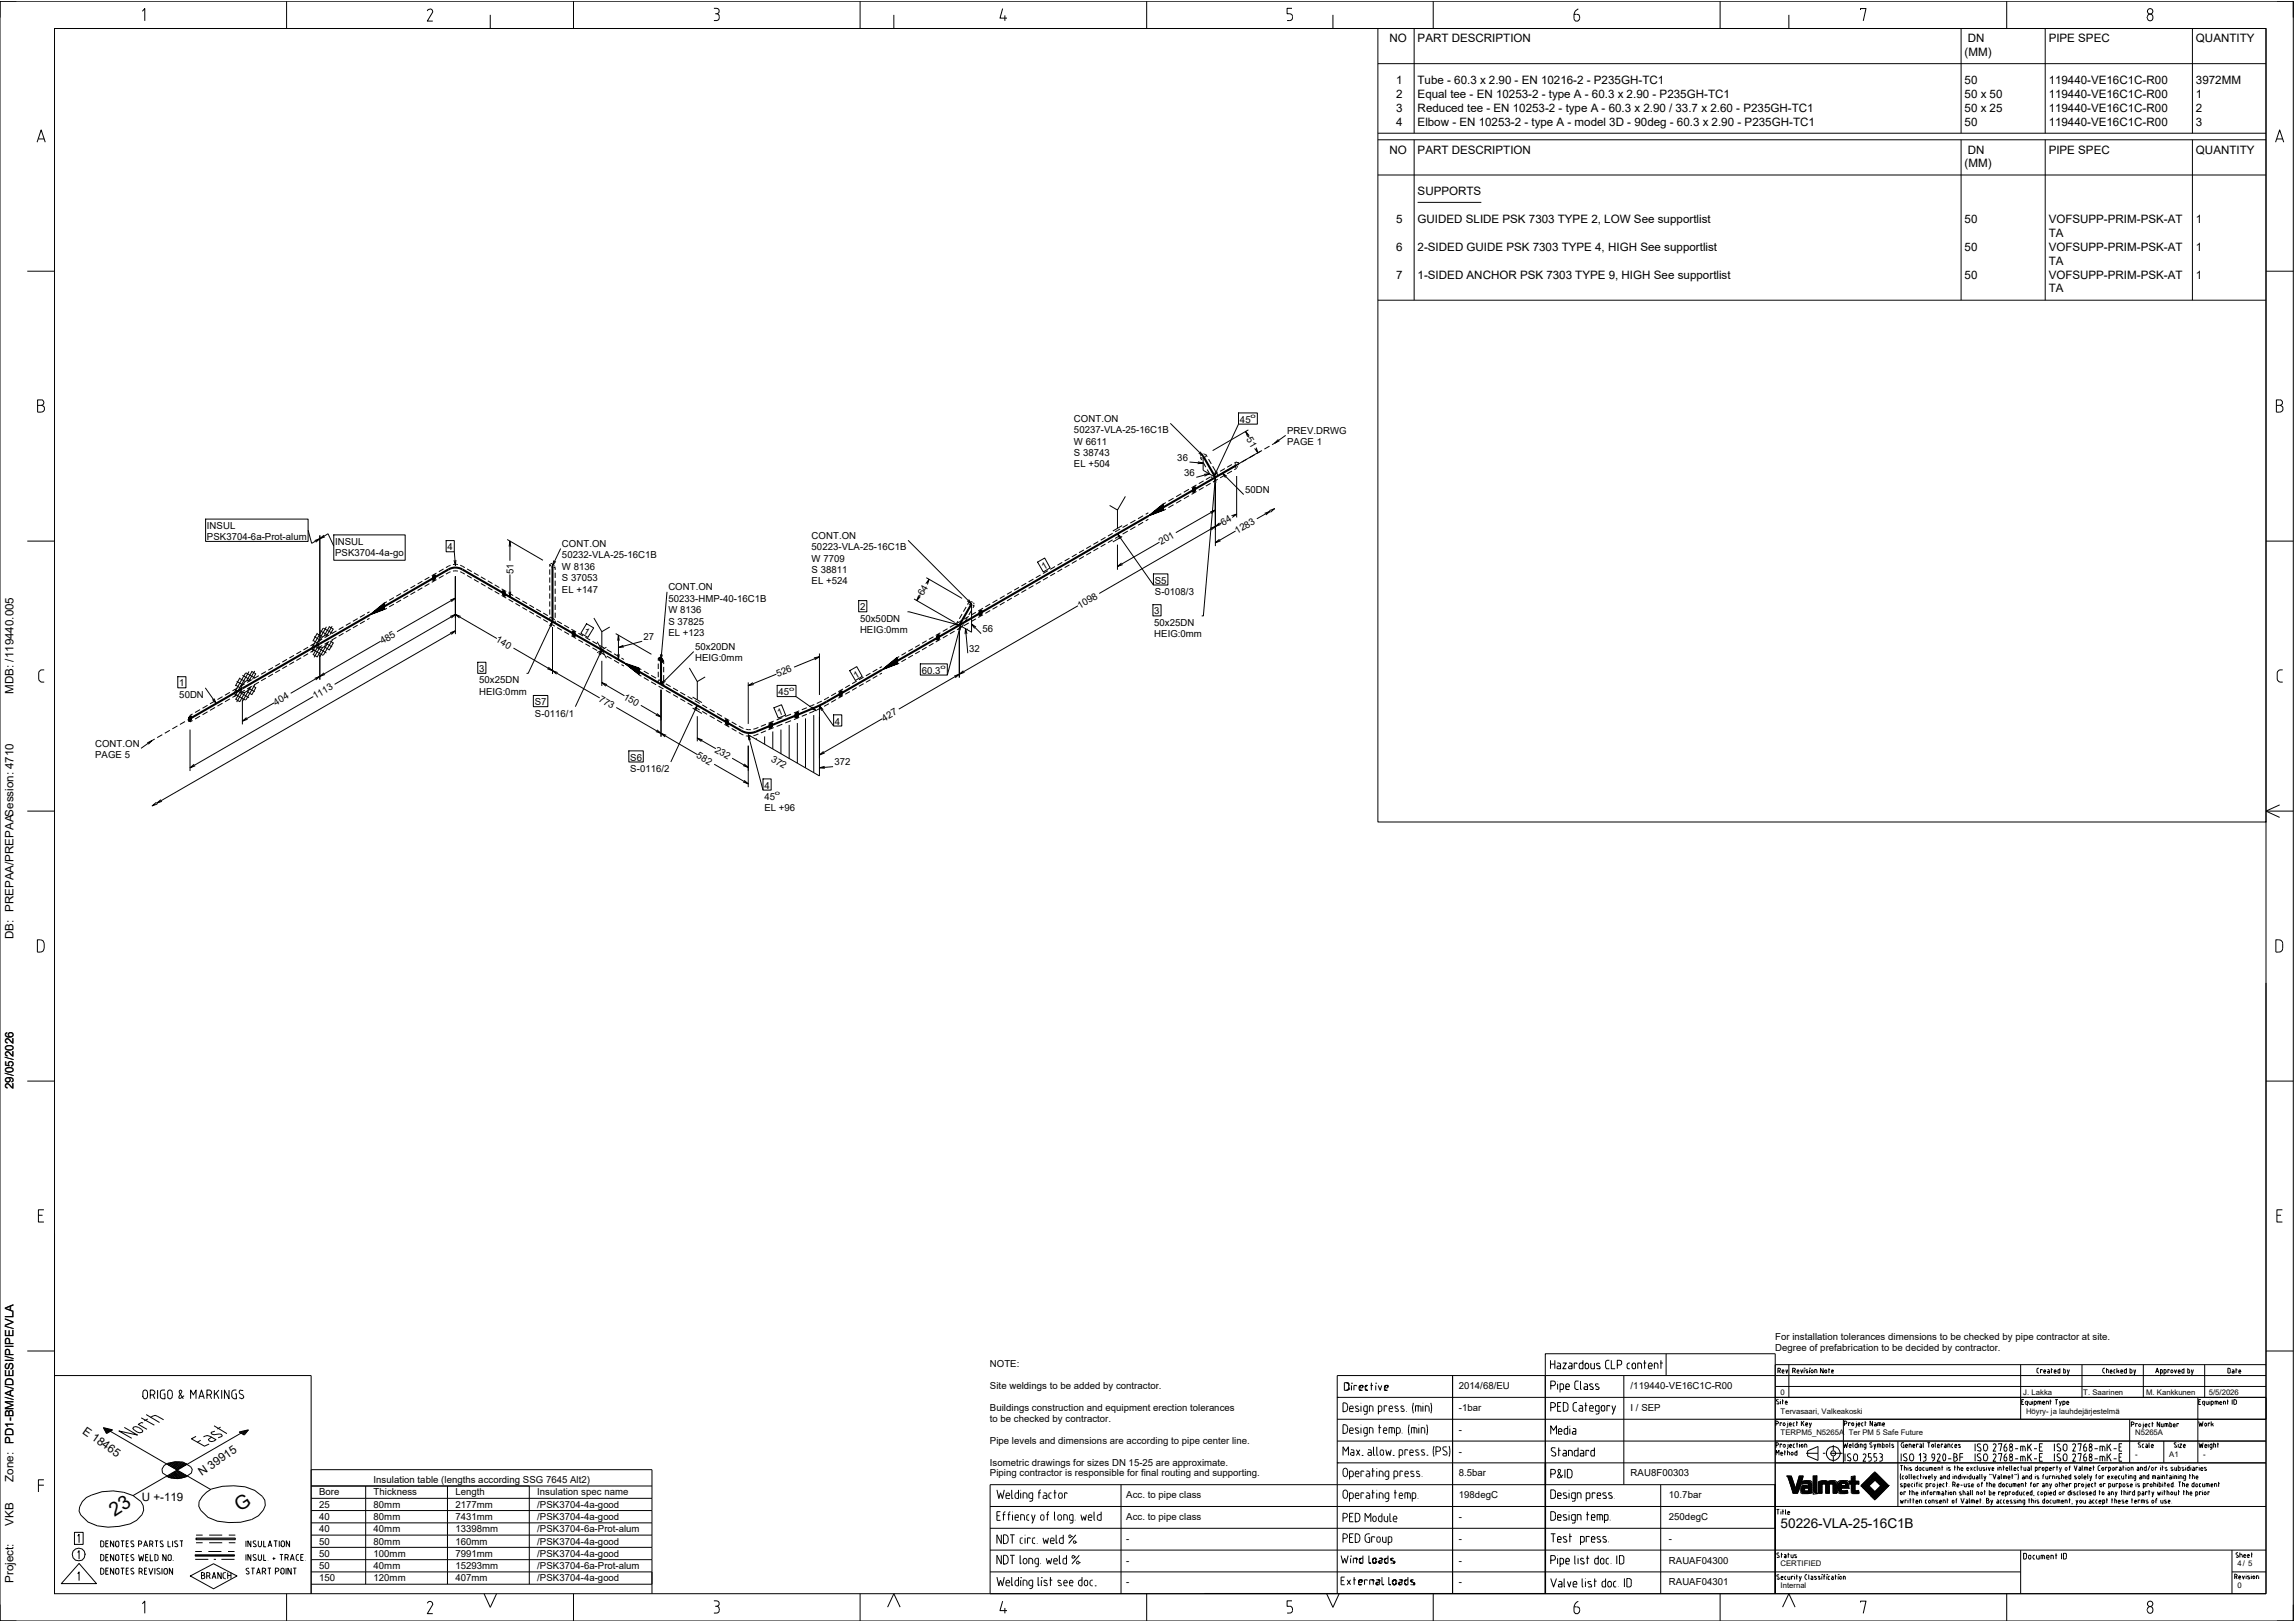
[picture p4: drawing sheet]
<svg xmlns="http://www.w3.org/2000/svg" width="841mm" height="594mm" viewBox="0 0 841 594" stroke-linecap="round" stroke-linejoin="round" font-family="sans-serif">
<defs><g id="words">
<g font-size="7.1">
<text x="42" y="556" transform="rotate(-33 42 556)">23</text>
<text x="87.9" y="554" transform="rotate(-33 87.9 554)">G</text>
</g>
<text font-size="4.9" x="652.5" y="560">50226-VLA-25-16C1B</text>
<g font-size="4.2">
<text x="509.2" y="15.5">NO</text>
<text x="519.5" y="15.5">PART DESCRIPTION</text>
<text x="721.1" y="15.5">DN</text>
<text x="750.7" y="15.5">PIPE SPEC</text>
<text x="804.7" y="15.5">QUANTITY</text>
<text x="719.9" y="20.5">(MM)</text>
<text x="511.6" y="30.8">1</text>
<text x="511.6" y="35.9">2</text>
<text x="519.5" y="30.8">Tube - 60.3 x 2.90 - EN 10216-2 - P235GH-TC1</text>
<text x="519.5" y="35.9">Equal tee - EN 10253-2 - type A - 60.3 x 2.90 - P235GH-TC1</text>
<text x="719.9" y="30.8">50</text>
<text x="719.9" y="35.9">50 x 50</text>
<text x="750.7" y="30.8">119440-VE16C1C-R00</text>
<text x="750.7" y="35.9">119440-VE16C1C-R00</text>
<text x="804.7" y="30.8">3972MM</text>
<text x="804.7" y="35.9">1</text>
<text x="511.6" y="41">3</text>
<text x="519.5" y="41">Reduced tee - EN 10253-2 - type A - 60.3 x 2.90 / 33.7 x 2.60 - P235GH-TC1</text>
<text x="719.9" y="41">50 x 25</text>
<text x="750.7" y="41">119440-VE16C1C-R00</text>
<text x="804.7" y="41">2</text>
<text x="511.6" y="46.1">4</text>
<text x="519.5" y="46.1">Elbow - EN 10253-2 - type A - model 3D - 90deg - 60.3 x 2.90 - P235GH-TC1</text>
<text x="719.9" y="46.1">50</text>
<text x="750.7" y="46.1">119440-VE16C1C-R00</text>
<text x="804.7" y="46.1">3</text>
<text x="509.2" y="56.3">NO</text>
<text x="519.5" y="56.3">PART DESCRIPTION</text>
<text x="721.1" y="56.3">DN</text>
<text x="750.7" y="56.3">PIPE SPEC</text>
<text x="804.7" y="56.3">QUANTITY</text>
<text x="719.9" y="61.3">(MM)</text>
<text x="519.5" y="71.6">SUPPORTS</text>
<text x="511.6" y="81.8">5</text>
<text x="519.5" y="81.8">GUIDED SLIDE PSK 7303 TYPE 2, LOW See supportlist</text>
<text x="719.9" y="81.8">50</text>
<text x="750.7" y="81.8">VOFSUPP-PRIM-PSK-AT</text>
<text x="804.7" y="81.8">1</text>
<text x="750.7" y="86.8">TA</text>
<text x="511.6" y="92">6</text>
<text x="519.5" y="92">2-SIDED GUIDE PSK 7303 TYPE 4, HIGH See supportlist</text>
<text x="719.9" y="92">50</text>
<text x="750.7" y="92">VOFSUPP-PRIM-PSK-AT</text>
<text x="804.7" y="92">1</text>
<text x="750.7" y="97">TA</text>
<text x="511.6" y="102.2">7</text>
<text x="519.5" y="102.2">1-SIDED ANCHOR PSK 7303 TYPE 9, HIGH See supportlist</text>
<text x="719.9" y="102.2">50</text>
<text x="750.7" y="102.2">VOFSUPP-PRIM-PSK-AT</text>
<text x="750.7" y="107.2">TA</text>
<text x="804.7" y="102.2">1</text>
<text x="5" y="254.2" transform="rotate(-90 5 254.2)">MDB: /119440.005</text>
<text x="5" y="344.2" transform="rotate(-90 5 344.2)">DB: PREPAA/PREPAASession: 4710</text>
<text x="5" y="399.1" transform="rotate(-90 5 399.1)">29/05/2026</text>
<text x="30" y="525" transform="rotate(35 30 525)">E 18465</text>
<text x="5" y="529" transform="rotate(-90 5 529)">PD1-BM/A/DESI/PIPE/VLA</text>
<text x="5" y="543" transform="rotate(-90 5 543)">Zone:</text>
<text x="74" y="541" transform="rotate(-35 74 541)">N 39915</text>
<text x="52" y="550">U +-119</text>
<text x="5" y="559" transform="rotate(-90 5 559)">VKB</text>
<text x="5" y="580" transform="rotate(-90 5 580)">Project:</text>
</g>
<g font-size="3.5">
<text x="393.6" y="154.6">CONT.ON</text>
<text x="454.4" y="154.9">45</text>
<text x="393.6" y="158.8">50237-VLA-25-16C1B</text>
<text x="456.6" y="160.9" transform="rotate(60 456.6 160.9)">51</text>
<text x="471.7" y="159">PREV.DRWG</text>
<text x="393.6" y="162.9">W 6611</text>
<text x="393.6" y="167.1">S 38743</text>
<text x="471.7" y="163.2">PAGE 1</text>
<text x="393.6" y="171.3">EL +504</text>
<text x="431.4" y="168.8">36</text>
<text x="433.9" y="174.4">36</text>
<text x="456.3" y="180.7">50DN</text>
<text x="75.8" y="193.8">INSUL</text>
<text x="75.8" y="197.9">PSK3704-6a-Prot-alum</text>
<text x="297.4" y="197.5">CONT.ON</text>
<text x="448.2" y="192.7" transform="rotate(-30 448.2 192.7)">64</text>
<text x="453.4" y="195.7" transform="rotate(-30 453.4 195.7)">1283</text>
<text x="122.8" y="199.6">INSUL</text>
<text x="122.8" y="203.7">PSK3704-4a-go</text>
<text x="164" y="201.7">4</text>
<text x="205.9" y="200.5">CONT.ON</text>
<text x="297.4" y="201.6">50223-VLA-25-16C1B</text>
<text x="425.5" y="199.8" transform="rotate(-30 425.5 199.8)">201</text>
<text x="205.9" y="204.6">50232-VLA-25-16C1B</text>
<text x="205.9" y="208.8">W 8136</text>
<text x="297.4" y="205.8">W 7709</text>
<text x="297.4" y="210">S 38811</text>
<text x="382.5" y="208.9" transform="rotate(-30 382.5 208.9)">1</text>
<text x="188.1" y="210.5" transform="rotate(-90 188.1 210.5)">51</text>
<text x="205.9" y="213">S 37053</text>
<text x="297.4" y="214.1">EL +524</text>
<text x="423.2" y="213.9">S5</text>
<text x="205.9" y="217.1">EL +147</text>
<text x="244.9" y="216.4">CONT.ON</text>
<text x="244.9" y="220.5">50233-HMP-40-16C1B</text>
<text x="338.3" y="218.5" transform="rotate(-60 338.3 218.5)">64</text>
<text x="423.2" y="218">S-0108/3</text>
<text x="244.9" y="224.7">W 8136</text>
<text x="315.2" y="223.6">2</text>
<text x="315.2" y="227.8">50x50DN</text>
<text x="395.7" y="223" transform="rotate(-30 395.7 223)">1098</text>
<text x="423" y="225.2">3</text>
<text x="213.6" y="231.9" transform="rotate(30 213.6 231.9)">1</text>
<text x="244.9" y="228.9">S 37825</text>
<text x="244.9" y="233">EL +123</text>
<text x="315.2" y="232">HEIG:0mm</text>
<text x="360" y="231.7">56</text>
<text x="423" y="229.3">50x25DN</text>
<text x="423" y="233.5">HEIG:0mm</text>
<text x="140.1" y="236.1" transform="rotate(-30 140.1 236.1)">485</text>
<text x="181.5" y="235.1" transform="rotate(30 181.5 235.1)">140</text>
<text x="235.8" y="234.4">27</text>
<text x="254.7" y="238.2">50x20DN</text>
<text x="355.1" y="238.8">32</text>
<text x="254.7" y="242.4">HEIG:0mm</text>
<text x="65.7" y="251.5">1</text>
<text x="175.6" y="246.2">3</text>
<text x="175.6" y="250.4">50x25DN</text>
<text x="285" y="248.2" transform="rotate(-22 285 248.2)">526</text>
<text x="313.6" y="248.7" transform="rotate(-30 313.6 248.7)">1</text>
<text x="337.8" y="246.8">60.3</text>
<text x="65.7" y="255.7">50DN</text>
<text x="115.5" y="256.3" transform="rotate(-30 115.5 256.3)">1113</text>
<text x="175.6" y="254.6">HEIG:0mm</text>
<text x="219.2" y="256.8" transform="rotate(30 219.2 256.8)">773</text>
<text x="228.2" y="256" transform="rotate(30 228.2 256)">150</text>
<text x="285.3" y="254.7">45</text>
<text x="101.1" y="258.6" transform="rotate(-30 101.1 258.6)">404</text>
<text x="196" y="258.4">S7</text>
<text x="196" y="262.6">S-0116/1</text>
<text x="285.4" y="262.5" transform="rotate(-22 285.4 262.5)">1</text>
<text x="306" y="265.5">4</text>
<text x="324" y="264.4" transform="rotate(-30 324 264.4)">427</text>
<text x="34.8" y="273.7">CONT.ON</text>
<text x="261.7" y="275.4" transform="rotate(30 261.7 275.4)">232</text>
<text x="34.8" y="277.9">PAGE 5</text>
<text x="230.9" y="278.7">S6</text>
<text x="255" y="277.6" transform="rotate(30 255 277.6)">582</text>
<text x="282.3" y="278.8" transform="rotate(30 282.3 278.8)">372</text>
<text x="305.8" y="280.4">372</text>
<text x="230.9" y="282.9">S-0116/2</text>
<text x="280.1" y="289">4</text>
<text x="280.1" y="293.2">45</text>
<text x="280.1" y="297.3">EL +96</text>
<text x="650.5" y="491.1">For installation tolerances dimensions to be checked by pipe contractor at site.</text>
<text x="650.5" y="495.1">Degree of prefabrication to be decided by contractor.</text>
<text x="362.7" y="501">NOTE:</text>
<text x="362.7" y="509">Site weldings to be added by contractor.</text>
<text x="534.6" y="509">2014/68/EU</text>
<text x="597.6" y="509">/119440-VE16C1C-R00</text>
<text x="362.7" y="517">Buildings construction and equipment erection tolerances</text>
<text x="362.7" y="521">to be checked by contractor.</text>
<text x="534.6" y="517">-1bar</text>
<text x="597.6" y="517">I / SEP</text>
<text x="534.6" y="525">-</text>
<text x="362.7" y="529">Pipe levels and dimensions are according to pipe center line.</text>
<text x="534.6" y="533">-</text>
<text x="362.7" y="537">Isometric drawings for sizes DN 15-25 are approximate.</text>
<text x="136.9" y="543.5">Insulation table (lengths according SSG 7645 Alt2)</text>
<text x="362.7" y="541">Piping contractor is responsible for final routing and supporting.</text>
<text x="534.6" y="541">8.5bar</text>
<text x="597.6" y="541">RAU8F00303</text>
<text x="116.9" y="548">Bore</text>
<text x="136.9" y="548">Thickness</text>
<text x="166.9" y="548">Length</text>
<text x="196.9" y="548">Insulation spec name</text>
<text x="412.7" y="549">Acc. to pipe class</text>
<text x="534.6" y="549">198degC</text>
<text x="611.5" y="549">10.7bar</text>
<text x="116.9" y="552.5">25</text>
<text x="116.9" y="557">40</text>
<text x="136.9" y="552.5">80mm</text>
<text x="136.9" y="557">80mm</text>
<text x="166.9" y="552.5">2177mm</text>
<text x="166.9" y="557">7431mm</text>
<text x="196.9" y="552.5">/PSK3704-4a-good</text>
<text x="196.9" y="557">/PSK3704-4a-good</text>
<text x="412.7" y="557">Acc. to pipe class</text>
<text x="534.6" y="557">-</text>
<text x="611.5" y="557">250degC</text>
<text x="116.9" y="561.5">40</text>
<text x="136.9" y="561.5">40mm</text>
<text x="166.9" y="561.5">13398mm</text>
<text x="196.9" y="561.5">/PSK3704-6a-Prot-alum</text>
<text x="116.9" y="566">50</text>
<text x="136.9" y="566">80mm</text>
<text x="166.9" y="566">160mm</text>
<text x="196.9" y="566">/PSK3704-4a-good</text>
<text x="412.7" y="565">-</text>
<text x="534.6" y="565">-</text>
<text x="611.5" y="565">-</text>
<text x="116.9" y="570.5">50</text>
<text x="116.9" y="575">50</text>
<text x="136.9" y="570.5">100mm</text>
<text x="136.9" y="575">40mm</text>
<text x="166.9" y="570.5">7991mm</text>
<text x="166.9" y="575">15293mm</text>
<text x="196.9" y="570.5">/PSK3704-4a-good</text>
<text x="196.9" y="575">/PSK3704-6a-Prot-alum</text>
<text x="412.7" y="573">-</text>
<text x="534.6" y="573">-</text>
<text x="611.5" y="573">RAUAF04300</text>
<text x="116.9" y="579.5">150</text>
<text x="136.9" y="579.5">120mm</text>
<text x="166.9" y="579.5">407mm</text>
<text x="196.9" y="579.5">/PSK3704-4a-good</text>
<text x="412.7" y="581">-</text>
<text x="534.6" y="581">-</text>
<text x="611.5" y="581">RAUAF04301</text>
</g>
<g font-size="2.8">
<text x="652.5" y="511">0</text>
<text x="741.4" y="511">J. Lakka</text>
<text x="763.4" y="511">T. Saarinen</text>
<text x="786.4" y="511">M. Kankkunen</text>
<text x="809.4" y="511">5/5/2026</text>
<text x="652.5" y="518">Tervasaari, Valkeakoski</text>
<text x="742.4" y="518">Höyry- ja lauhdejärjestelmä</text>
<text x="652.5" y="526">TERPM5_N5265A</text>
<text x="677.5" y="526">Ter PM 5 Safe Future</text>
<text x="782.4" y="526">N5265A</text>
<text x="782.4" y="534">-</text>
<text x="794.9" y="534">A1</text>
<text x="807.4" y="534">-</text>
<text x="652.5" y="574">CERTIFIED</text>
<text x="819.9" y="574">4/ 5</text>
<text x="652.5" y="582">Internal</text>
<text x="819.9" y="582">0</text>
</g>
<g font-size="2.3">
<text x="458.3" y="153.2">o</text>
<text x="344.6" y="245.2">o</text>
<text x="289.2" y="253.1">o</text>
<text x="284" y="291.5">o</text>
</g>
</g></defs>
<g fill="none" stroke="#000" stroke-width=".37">
<path d="M0 .4h840.4v593.6h-840.4zM6 .4h-6v6.1M20 10.4h810.4v573.6h-810.4zM52.2 4.1l.9-1v4.5M105 .4v10M157.6 3.4h-.5l-.5 .6M157.6 3.2a.95 .95 0 0 1 .8 1.5l-1.8 3h2M179.7 5.4v5M210.2 .4v10M261.6 3.1h1a1.03 1.03 0 0 1 .9 1.2 1.03 1.03 0 0 1-1.4 .7M262.6 5a.89 .89 0 0 1 .9 1M263.5 6.5a.89 .89 0 0 1-.9 1h-1"/>
<path d="M263.6 6v.5M315.2 .4v10M327.5 5.4v5M367.4 3.1l-1 3.5h2.6M368.2 5.6v2M420.2 .4v10M473.4 3.1h-1.7v1.9h1a1.28 1.28 0 0 1 1 1.3 1.28 1.28 0 0 1-1 1.2h-1M488.5 5.4v5M504.9 10.4h325.5v290.8h-325.5zM504.9 10.4h325.5M518.2 10.4v38.4M525.2 .4v10"/>
<path d="M577.8 5.3h-1v1.4a.99 .99 0 0 0 1 1 .99 .99 0 0 0 1-1M577.9 5.3a1.02 1.02 0 0 1 1 1.4M578.4 3.2a2.37 2.37 0 0 0-1.6 2.1M630.3 .4v10M655.5 5.4v5M681.8 3.7v-.6h2l-1 4.5M718.6 10.4v38.4M735.4 .4v10M749.5 10.4v38.4M786.8 6.2v.4M786.9 6.2a1.1 1.1 0 0 1 1.6-.9 1.1 1.1 0 0 1 .3 1.7 .99 .99 0 0 1-1.1 .6 .99 .99 0 0 1-.8-1M803.4 10.4v38.4"/>
<path d="M834.4 .4h6v6.1M504.9 23.3h325.5M13.6 52.1l1.5-4.5 1.5 4.5M14.1 50.9h2.1M504.9 48.8h325.5M504.9 51.2h325.5M518.2 51.2v58.8M718.6 51.2v58.8M749.5 51.2v58.8M803.4 51.2v58.8M833.9 52.1l1.5-4.5 1.5 4.5M834.4 50.9h2.1"/>
<path d="M504.9 64.1h325.5M519.5 74.2h23.3M10 99.4h10M830.4 99.4h10M504.9 110h325.5M13.8 146.5h1.3a1.01 1.01 0 0 1 1 1 1.01 1.01 0 0 1-1 1 1.24 1.24 0 0 1 1.2 1.3 1.24 1.24 0 0 1-1.2 1.2h-1.3zM13.8 148.5h1.3M428.9 155.1l12 12v5.2l4.5 2.6-4.4 50.8h-.6M453.9 151.3h6.9v4.1h-6.9zM453.9 155.4l-8.9 19M456.5 158.1l1.3 2.2M457.5 157.5l-13.1 7.6"/>
<path d="M457.8 159.6l-1.3-1.5 .7 1.9M471.1 159.5l-5 3.5M834.2 146.5h1.2a1.01 1.01 0 0 1 1 1 1.01 1.01 0 0 1-1 1 1.24 1.24 0 0 1 1.2 1.3 1.24 1.24 0 0 1-1.2 1.2h-1.2zM834.2 148.5h1.2M435.7 179.3l-1.9 1.1M435.9 169.3l5 .4M437.6 178.4l.5 .1v1.2l-.5 .7-.5-.1v-1.2zM438.4 177.7l-1.8 1M439 169.2l1.9 .5-2 .2M439.8 165.5l1.1 1.6-1.6-1.1M439.9 167.7l.5 .9M440 167.5l.5 .4"/>
<path d="M440.2 166.8l-.2 .4M440.9 169.4l1 1.8M441 166.2l-.5 .4M441 176.2l-1.7 1M441 178.6l-1.7 1M441.2 173.8l2-.2-1.8 .9M441.2 167.7l-.5 .3M441.3 166.3l.5 .4M441.8 167l-.3 .5M441.9 166.5l.5 .9M442.4 172.1l1 1.7M442.9 168.3l1 1.7"/>
<path d="M443.2 173.6l-4.8 1.3M443.6 174.7l-1.7 1M443.6 177.1l-1.7 1M443.9 174.6l.5 .9M444.4 170.8l1 1.8M444.9 176.8l.5-1.9 .2 2M445.4 176.9v23.2M445.5 172.5l-.5 1.9 1.1-1.6M445.9 173.4l.5 .9M446.2 173.2l-1.7 1M446.2 175.6l-1.7 1M448 173.4l7.8 7.8"/>
<path d="M448.9 171.7l-1.8 1M448.9 174.1l-1.8 1M449.6 174.5l-1.6-1.1 1.1 1.6M451.4 170.2l-1.7 1M451.4 172.6l-1.7 1M452.7 170.8l.1 .6M452.9 169.8l-.2 .7M453.2 169.2l-.9 .5M453.2 171.6l-.9 .5M453.2 174.4v15.2M453.6 170.9l-.4 .5M453.7 169.5h.1"/>
<path d="M453.7 169.5l-.6 .1M453.7 169.9v.6M454.1 169.9l-.9 .5M459.6 166.7l-1.8 1.1M460.3 164.6l.6 1.3M460.3 164l.6 1.9-1.2-1.6M462 165.3l-14.9 8.6M462.4 165.1l-1.8 1.1M465.2 163.5l-1.9 1.1M468.4 161l-1.3 1.4 1.8-.9M10 198.3h10M75.3 190.2h37.6v8.2h-37.6z"/>
<path d="M112.9 194.3l1.3 4.8 6-3.5 2.1 4.5M115.3 198.1l1.9-.7-1.5 1.3M117.2 196.2v37.7M118.7 196.1l-1.5 1.3 1.9-.7M122.3 196h26.2v9.3h-26.2zM163.5 198.1h3v4.1h-3zM185.9 197.7l13.1 7.6M186.9 198.3v7.2M332.8 198l23.2 23.3v10.4l-4.5-2.6-19-4.9M399.8 200l-1.7 1M402.5 198.5l-1.8 1M405.1 199.3l-1.7 1.1"/>
<path d="M405.1 196.9l-1.7 1.1M407.7 197.8l-1.7 1M407.7 195.4l-1.7 1M409.5 186.9v6.7M409.5 199.6v9.2M409.5 195.6l13.2 18.8M410.4 193.9l-1.8 1M410.4 196.2l-1.8 1.1M410.9 197l-1.4-1.4 .8 1.8M411.2 192.6l-3.4 2M411.2 196.6l-3.4 2M412.4 181.9l-2.9 5-2.9-1.7"/>
<path d="M413.3 192.2l-1.9 1.1M413.3 194.6l-1.9 1.1M416.1 193l-1.9 1.1M416.1 190.6l-1.9 1.1M418.9 189l-1.9 1.1M418.9 191.4l-1.9 1.1M420.8 187.9l-1 .5M420.8 190.3l-1 .5M424.9 198.7l-15.4 8.9M426.3 185.9v-1.3l-5.5 4.5 5.5-2.1v-2.2l-5 4 5-1.9v-2l-4.4 3.6 4.4-1.7v-1.7l-3.9 3 3.9-1.5v-1.3l-3.4 2.6 3.4-1.4v-1.1l-2.8 2.1 2.8-1.2v-.7l-2.4 1.7 2.4-1.2v-.4l-1.8 1.2 1.8-.9-5.5 3.1M427.2 184.2l-.9 .5M427.2 186.6l-.9 .5"/>
<path d="M430 182.5l-1.8 1.1M430 184.9l-1.8 1.1M432.9 180.9l-1.9 1.1M432.9 183.3l-1.9 1.1M435.7 181.7l-1.9 1.1M438.4 180.1l-1.8 1.1M443.5 187.6l1.9-.7-1.5 1.3M443.5 193.6l1.9-.7-1.5 1.3M445.4 186.9l-14.5 8.3M446.9 191.6l-1.5 1.3 1.9-.7M446.9 197.6l-1.5 1.3 1.9-.7M447.6 191.6l-44.8 25.9"/>
<path d="M451.3 189l1.9-.6-1.6 1.2M452.8 194.6l-7.4 4.3M453.2 188.4l-1.3 .7M463.4 188.1l1.9-.7-1.4 1.3M465.2 187.1l1.9-.7-1.5 1.3M465.3 187.4l-4.7 2.7M830.4 198.3h10M144.4 219l-1.8 1M147 217.5l-1.8 1M147 219.9l-1.8 1M149.6 216l-1.8 1M149.6 218.4l-1.8 1"/>
<path d="M152.2 214.5l-1.8 1M152.2 216.9l-1.8 1M154.8 213l-1.8 1M154.8 215.4l-1.8 1M157.3 211.5l-1.7 1M157.3 213.9l-1.7 1M159.1 210.7l.5 .1v1.2l-.5 .7-.5-.1v-1.2zM160 210l-1.8 1M160 212.4l-1.8 1M162.5 208.5l-1.7 1M162.5 210.9l-1.7 1M165 219.9l1.9-.7-1.5 1.3"/>
<path d="M165.1 207.1l-1.7 .9M165.1 209.5l-1.7 .9M166 206.9h1.8M166 209.3h1.8M166.5 202.2l.4 5M166.9 211.2v21.2M166.9 219.2l-21.4 12.3M167.1 205.2l-.2 2-.5-1.9M168.7 207.1l1.6 .9M168.7 209.5l1.6 .9M171.2 208.5l1.7 1M171.2 210.9l1.7 .9"/>
<path d="M173.7 209.9l1.7 1M173.7 212.3l1.7 1M176.2 211.4l1.7 1M176.2 213.8l1.7 1M178.8 215.3l1.6 1M178.8 212.9l1.6 .9M181.3 214.3l1.7 1M181.3 216.7l1.7 1M183.8 215.8l1.7 1M183.8 218.2l1.7 1M184.2 216.6l.5-.1 .5 .7v1.2l-.5 .1-.5-.7zM185.9 218.2l14.9 8.6"/>
<path d="M186.4 219.7l1.7 .9M186.4 217.3l1.7 .9M186.6 216.8l.3 2 .3-2M186.6 200.3l.3-2 .3 2M186.9 210.5v8.3M188.9 218.7l1.7 1M201.5 206.7v1M201.5 208.6v2M201.5 211.6v1.9M201.5 214.5v1.9M201.5 217.4v2M201.6 206.8l.3 .6"/>
<path d="M201.8 206.5l.1-.1 .5 .2M202.1 207.7l.6 .3M202.7 206.8l.4 .5M203 205.4l-.5 1.9 1.2-1.6M203.3 207.6l-.3 .6M203.4 207.9v1M203.4 209.8v2M203.4 212.8v1.9M203.4 215.7v1.9M203.4 218.6v2M205.5 201l-3 6.3M244.4 216.9l-2.2 24.9"/>
<path d="M334.9 219.5l14.9 8.6M336.7 218.2l-.8 1.9 1.3-1.5M337.2 217.9l-1.3 2.2M339.3 213.9l1.2-1.6-.6 1.9M339.5 211.7l13.1 7.6M340.5 212.3l-.8 1.3M354.9 219.7l1.1 1.6-1.6-1.1M365.5 219.8l-1.8 1M368.1 218.3l-1.7 1M370.8 219.2l-1.8 1M370.8 216.8l-1.8 1M373.4 215.2l-1.7 1.1"/>
<path d="M373.4 217.6l-1.7 1.1M376.1 213.7l-1.8 1M376.1 216.1l-1.8 1M378.7 212.2l-1.8 1M378.7 214.6l-1.8 1M380.2 206l2.6-1.5 2 3.6-2.5 1.5zM381.3 210.7l-1.7 1M381.3 213.1l-1.7 1M384 209.1l-1.8 1.1M384 211.6l-1.8 1M386.6 207.6l-1.7 1M386.6 210l-1.7 1"/>
<path d="M389.2 206.1l-1.7 1M389.2 208.5l-1.7 1M391.9 204.6l-1.8 1M391.9 207l-1.8 1M394.5 203l-1.7 1.1M394.5 205.4l-1.7 1.1M397.2 201.5l-1.8 1M397.2 203.9l-1.8 1M399.8 202.4l-1.7 1M402.5 200.9l-1.8 1M411 206.3l-1.5 1.3 1.9-.7M422.7 210.3h5.3v4.1h-5.3z"/>
<path d="M110.4 238.6l-1.8 1M112.9 237.2l-1.7 1M112.9 239.5l-1.7 1.1M114.1 237.8l4.3 2.4M114.3 236.2l5.3 3.1M114.6 239.8l1.7 1M114.8 234.7l1.9 1.3M115.1 233.3l2.1 1.2M115.5 235.7l-1.7 1M115.5 238.1l-1.7 1M116.2 232.3l2 1M116.3 232l-1.7 3"/>
<path d="M116.7 236.6l-1.9 3.3M117.2 239.9v9.2M117.2 231.1l3.1 1.8M117.2 237.3l-2.1 3.6M118.1 234.2l-1.7 1M118.1 236.6l-1.7 1M118.2 237.3l-2 3.5M118.4 230.2l-4.3 7.5M118.5 230.2l3.3 1.9M118.7 237l2 1.2M119.6 235.9l2.1 1.2M119.6 229.7l-5.3 9.3"/>
<path d="M119.8 233.2a2.36 2.36 0 0 0-2.8 1.7 1.74 1.74 0 0 0 .5 2.5 2.61 2.61 0 0 0 2.4-1.8M120.3 235.3l-3.1 5.4M120.5 229.6l1.7 1M120.7 232.7l-1.8 1M120.7 235.1l-1.8 1M120.7 229.7l-1.9 3.3M121 234.9l1.1 .8M121.7 229.5l-2.1 3.6M121.8 234.5l-3.3 5.6M122.1 230.5l-1.2 2.1M122.2 235.5l-1.6 2.8M123.3 231.2l-1.8 1"/>
<path d="M123.3 233.6l-1.8 1M125.9 229.7l-1.8 1M125.9 232.1l-1.8 1M128.5 230.6l-1.8 1M128.5 228.2l-1.8 1M131.1 229.1l-1.8 1M131.1 226.7l-1.8 1M133.7 225.2l-1.8 1M133.7 227.6l-1.8 1M135.4 224.2l-.9 .5M135.4 226.6l-.9 .5M139.5 235l-33 19.1"/>
<path d="M140.9 222.2v-1.3l-5.5 4.5 5.5-2.1v-2.2l-5 4 5-1.9v-2l-4.4 3.6 4.4-1.7v-1.7l-3.9 3 3.9-1.5v-1.3l-3.4 2.6 3.4-1.4v-1.1l-2.8 2.1 2.8-1.2v-.7l-2.4 1.7 2.4-1.2v-.4l-1.8 1.2 1.8-.9-5.5 3.1M141.8 220.5l-.9 .5M141.8 222.9l-.9 .5M144.4 221.4l-1.8 1M165 225.9l1.9-.7-1.5 1.3M165 231.9l1.9-.7-1.5 1.3M166.9 231.2l-109.4 63.1M168.8 225.9l-1.9-.7 1.5 1.3M182.1 234l-15.2-8.8-44.3 25.6M188.2 237.5l31.6 18.2M188.9 221.1l1.7 1M191.4 220.2l1.7 1"/>
<path d="M191.4 222.6l1.7 1M194 221.7l1.7 1M194 224.1l1.7 1M196.5 225.5l1.7 1M196.5 223.2l1.7 .9M199.1 227l1.7 1M199.1 224.6l1.7 1M201.3 229.4l1.2-1.6-.6 1.9M201.5 220.4v1.9M201.5 223.3v1.9M201.5 226.2v1M201.6 226.1l1.7 1"/>
<path d="M201.6 228.5l1.7 1M202.5 227.8l-9 18.9h-.5M202.5 229.8v17.2M203.4 221.6v1.9M203.4 224.5v1.9M203.4 227.4v1M204.2 230l1.7 1M204.2 227.6l1.7 1M206.8 229.1l1.7 1M206.8 231.5l1.7 1M209.4 230.6l1.7 1M209.4 233l1.7 1"/>
<path d="M209.7 231.4l.5-.1 .6 .7v1.2l-.6 .1-.5-.7zM211.9 232l1.8 1.1M211.9 234.5l1.8 .9M214.5 233.5l1.7 1M214.5 235.9l1.7 1M214.9 228.6l2.6 1.5-2.1 3.5-2.6-1.5zM217.1 235l1.7 1M217.1 237.4l1.7 1M217.6 226.5l2.9 5 2.9-1.7M218.8 235.2l3.4 6M219.4 239.8l1.1-1.6-.5 1.9M219.7 236.5l1.7 1"/>
<path d="M219.7 238.9l1.7 1M220.5 231.5v6.7l-9.7 20.8M222.2 237.2l-3.4 2M222.3 238l1.8 1.1M225 239.6l1.8 1M225.6 232.2l13.1 7.6M226.3 239.8l.3 2 .3-2M226.3 234.8l.3-2 .3 2M226.6 232.8v9M228.4 236.5l-1.8 .8 2-.2M235.3 235l-8.7 2.3M242 239.8l.2 2 .5-1.9"/>
<path d="M254.2 238.8l-12 12M300.3 239.5v15.2M314.7 220.1h3v4.1h-3zM332 239.1l-1.7 1M334.5 237.7l-1.7 .9M337 236.2l-1.6 1M337 238.6l-1.6 1M339.6 234.8l-1.7 .9M339.6 237.2l-1.7 1M342.1 233.3l-1.7 1M342.1 235.7l-1.7 1M343.7 232.6l.5 .1v1.2l-.5 .7-.4-.1v-1.2z"/>
<path d="M344.6 231.9l-1.7 1M344.6 234.3l-1.7 1M347.2 232.8l-1.7 1M347.2 230.4l-1.7 1M349.8 228.3l1.7 .8-2-.2M349.8 228.9l-1.7 1M349.8 231.3l-1.7 1M351 227.6l-.5 .9M351.2 230.8l.8-1.8-.2 2M351.5 231.1v17.2M352 229l-4.9 18.4M352.4 227.4l-1.7 1"/>
<path d="M352.4 229.8l-1.7 1M352.6 225l-1.1 1.7M353 228.8l-.4 .9M353.8 230.4l.8 9M354 222.4l-1 1.7M354.3 232.3l-.5-1.9-.2 2M354.5 226.2l-1 1.7M354.5 230.4v.4M355 225.9l-1.7 1M355 228.3l-1.7 1M355 220.7l-.5 .9M355.1 221.2l.3 .5"/>
<path d="M355.6 220.5l-.5 .4M355.7 221.8l.5 .4M355.9 220.4l.5 .3M356 223.6l-1 1.8M356 228.7l3.5 3.5M356.7 220.9l.2 .5M356.9 221.7l-.4 .3M357 221.9l-.5 .8M357.6 224.4l-1.7 1M357.6 226.8l-1.7 1M357.6 229.8l-1.6-1.1 1.1 1.6M359.3 223.6l.5 .1v1.2l-.5 .7-.5-.1v-1.2z"/>
<path d="M360.2 222.9l-1.7 1M360.2 225.3l-1.7 1M362.9 221.3l-1.8 1.1M362.9 223.7l-1.8 1.1M365.5 222.2l-1.8 1M368.1 220.7l-1.7 1M395 222l-65.6 37.8M422.5 221.6h3v4.1h-3zM16.2 245.5l-1.3 .1-.7 1 .1 2.6 .6 .6 1.3 .2M65.2 248h2.9v4h-2.9zM75.2 252l4 5.8M76 258.5l-1.8 1"/>
<path d="M78.4 256l.8 1.8-1.4-1.5M78.8 256.9l-1.9 1M78.8 259.3l-1.9 1M81.5 255.3l-1.8 1M81.5 257.7l-1.8 1M84.3 256.1l-1.9 1.1M84.3 253.7l-1.9 1.1M85.7 254.2l4.3 2.4M85.9 252.6l5.3 3.1M86.2 256.2l1.7 1M86.4 251.1l1.9 1.2M86.7 249.7l2.1 1.2"/>
<path d="M87 254.5l-1.8 1.1M87 252.1l-1.8 1.1M87.8 248.7l2 1M87.9 248.4l-1.7 3M88.3 252.9l-1.9 3.4M88.8 256.3v9.1M88.8 247.5l3.1 1.7M88.8 253.7l-2.1 3.5M89.7 250.6l-1.8 1M89.7 252.9l-1.8 1.1M89.8 253.7l-2 3.5M90 246.6l-4.3 7.5"/>
<path d="M90.1 246.6l3.3 1.9M90.3 253.4l2 1.1M91.2 252.3l2.1 1.2M91.2 246.1l-5.3 9.3M91.4 249.5a2.33 2.33 0 0 0-2.8 1.8 1.76 1.76 0 0 0 .5 2.5 2.81 2.81 0 0 0 2.4-1.8M91.9 251.7l-3.1 5.3M92.1 246l1.7 1M92.3 249.1l-1.7 1M92.3 251.5l-1.7 1M92.3 246.1l-1.9 3.3M92.6 251.3l1.1 .7M93.3 245.9l-2.1 3.6"/>
<path d="M93.4 250.9l-3.3 5.6M93.7 246.9l-1.2 2M93.8 251.9l-1.6 2.8M94.9 250l-1.8 1M94.9 247.6l-1.8 1M97.4 246.1l-1.7 1M97.4 248.5l-1.7 1M100 244.6l-1.7 1M100 247l-1.7 1M100.4 257.6l-11.6 6.7M102.6 243.1l-1.7 1M102.6 245.5l-1.7 1"/>
<path d="M105.2 241.6l-1.8 1M105.2 244l-1.8 1M107.7 240.1l-1.7 1M107.7 242.5l-1.7 1M110.4 241l-1.8 1M114.8 255.3l-45.2 26M115.3 248.6l1.9-.7-1.5 1.3M118.7 246.6l-1.5 1.3 1.9-.7M175.1 242.7h3v4h-3zM195.5 254.8h5.3v4.2h-5.3zM200.9 244.5l1.6 1.3-1.9-.7M204.3 246.4l-1.8-.6 1.5 1.2"/>
<path d="M220.5 242.2v9.2M220.5 250.1l8.3 4.9M222.3 240.4l1.8 1M222.4 250.9l-1.9-.8 1.5 1.4M225 242l1.8 1M225.6 241.2l14.9 8.6M225.8 259.3l29.8 17.2M227.7 243.5l.9 .6M227.7 241.1l.9 .6M228.6 242.9l5.5 3.3-1.8-1.1 1.8 .8v.4l-2.4-1.6 2.4 1.1v.6l-2.8-1.9 2.8 1.1v1.1l-3.4-2.6 3.4 1.4v1.2l-3.9-2.8 3.9 1.4v1.7l-4.4-3.5 4.4 1.6v1.9l-5-3.8 5 1.8v2.2l-5.5-4.3 5.5 1.9v1.3M234.1 244.9l.9 .5M234.1 247.3l.9 .5"/>
<path d="M234.8 258.5l7.4 4.3M235.9 245.9l1.8 1M235.9 248.3l1.8 1.1M238.6 247.5l1.8 1M238.6 249.9l1.8 1M241.2 241.2v1M241.2 243.2v2M241.2 246.2v2M241.2 249.2v.9M241.3 241.3l.4-.4 1 .6 .4 .8-.4 .4-1-.6zM241.3 249l1.8 1.1M241.3 251.5l1.8 1"/>
<path d="M242.2 252.8v17.1M243.2 242.4v1M243.2 244.4v2M243.2 247.4v2M243.2 250.4v1M243.3 249.2l-1.1 1.6 1.6-1.1M244 250.6l1.8 1M244 253l1.8 1M246.7 254.5l1.7 1.1M246.7 252.1l1.7 1M249.3 253.7l1.8 1M249.3 256.1l1.8 1"/>
<path d="M252 255.2l1.8 1M252 257.6l1.8 1M252.6 244.8l2.9 5 2.9-1.7M253.8 255.4l3.4 2.1M253.8 259.4l3.4 2.1M254.6 259.1l1.8 1.1M254.6 256.8l1.8 1M255.5 249.8v6.7M255.5 258.5l-9.7 20.7M257.3 258.3l1.8 1.1M260.1 259.9l1.8 1M274.2 250.1v15.2"/>
<path d="M275.9 250.1l-1.7 1.2 2-.4M283.6 259.4l2.8-1.2 1.5 3.9-2.7 1zM284.5 247l-10.3 4.3M284.8 251.2h6.9v4.1h-6.9zM291.7 255.3l7.4 5.1M295.7 259.3l-1.9 .8M297.7 259.1l1.4 1.3-1.8-.7M298.3 241.1l2-.4-1.7 1.1M298.4 258.2l-1.8 .7M300.3 240.7l-9.3 3.8M301.1 256.9l-1.8 .9M301.1 259.3l-1.8 .9"/>
<path d="M303.7 257.9l-1.7 .9M303.7 255.4l-1.7 1M306.3 254l-1.7 1M306.3 256.3l-1.7 1M308.1 253.2h.5v1.3l-.5 .6h-.5v-1.3zM308.9 252.5l-1.7 1M308.9 254.9l-1.7 1M311.4 245.8l2.6-1.5 2 3.6-2.5 1.5zM311.4 251l-1.7 1M311.4 253.4l-1.7 1M313.9 249.6l-1.6 .9M313.9 252l-1.6 .9"/>
<path d="M316.5 248.1l-1.7 1M316.5 250.5l-1.7 1M319 246.7l-1.7 .9M319 249.1l-1.7 .9M321.5 245.2l-1.7 1M321.5 247.6l-1.7 1M323.2 244.3l-.9 .4M323.2 246.7l-.9 .4M328.7 242.3v-1.3l-5.5 4.5 5.5-2.1v-2.2l-5 4 5-1.9v-2l-4.4 3.6 4.4-1.7v-1.7l-4 3 4-1.5v-1.3l-3.4 2.6 3.4-1.4v-1.1l-2.8 2.1 2.8-1.2v-.7l-2.4 1.7 2.4-1.2v-.4l-1.8 1.2 1.8-.9-5.5 3.1M329.5 240.6l-.8 .5M329.5 243l-.8 .5M332 241.5l-1.7 1"/>
<path d="M334.5 240.1l-1.7 .9M337.2 243.3h9.9v4.1h-9.9zM349.6 247.8l1.9-.8-1.4 1.4M353 245.8l-1.5 1.2 1.9-.6M836.5 245.5a1.46 1.46 0 0 0-2 1.1l.1 2.6a1.57 1.57 0 0 0 1.9 .8M54 272.2l1.7-.9-1.3 1.4M56.7 270.8l-5 3.4M59.5 269.2l-1.9 1.1M62.2 267.6l-1.8 1.1M65 266l-1.8 1.1M67.8 264.4l-1.9 1.1M69.6 262.3l.6 .2v1.2l-.6 .7-.5-.1v-1.2z"/>
<path d="M69.6 267.4v15.1M69.6 263.4l-.9 .5M70.6 261.6l-1 .6M70.6 264l-1 .6M73.3 260l-1.8 1.1M73.3 262.4l-1.8 1.1M76 260.9l-1.8 1M90.3 262.9l-1.5 1.4 1.9-.8M230.4 275.2h5.3v4h-5.3zM240.7 261.5l1.5 1.3-1.9-.7M240.7 267.4l1.5 1.3-1.9-.6M244.1 269.4l-1.9-.7 1.5 1.3"/>
<path d="M254.4 260l1.1-1.5-.5 1.8M255.5 262.5v9.1M255.5 270.4l6.8 3.9M257.3 260.7l1.8 1.1M257.4 271.2l-1.9-.8 1.5 1.4M260.1 262.3l1.8 1M262.8 261.5l1.8 1M262.8 263.8l1.8 1.1M265.5 263l1.8 1M265.5 265.4l1.8 1.1M265.9 263.8l.5-.1 .5 .7v1.2l-.5 .1-.5-.7zM268.1 264.6l1.8 1"/>
<path d="M268.1 266.9l1.8 1M268.3 277.8l5.9 3.4M270.7 266l1.7 .9M270.7 268.4l1.7 .9M272.7 279.9l1.5 1.3-1.9-.7M273.3 267.2l1.9 .2M273.3 269.6l1.9 .2M274.2 273.2v15.2M275 271l-.8-1.7 .2 1.9M277.2 270.5v.4M277.9 266.6l-1.8 .6M277.9 269l-1.8 .6"/>
<path d="M280.2 269.9v2.8M280.7 265.4l-1.9 .8M280.7 267.8l-1.9 .8M282.5 264.9l.6 .1v1.2l-.6 .6h-.6v-1.4zM283.2 268.1v6.3M283.5 264.2l-1.9 .8M283.5 266.6l-1.9 .8M286.2 267.4v8.9M286.7 262.9l-2.1 .9M286.7 265.4l-2.1 .8M289.2 265.6v12.5M289.9 261.7l-2.1 .8"/>
<path d="M289.9 264.1l-2.1 .8M292 261l.6 .2v1.3l-.6 .6-.6-.2v-1.3zM292.2 265v14.6M292.9 260.5l-2 .8M292.9 262.9l-2 .8M295.2 263.2v18.1M295.7 261.7l-1.9 .8M298.2 262.1v21M298.4 260.6l-1.8 .7M301.7 260l-1.4-1.3 .8 1.7M301.8 275.3l-1.5 1.3 1.9-.7M305.5 261.9h3v4.1h-3z"/>
<path d="M305.5 266l-5.2-7.3v25.6l-26.1-15 5.4 20.2M323.4 263.4l-23.1 13.2M10 297.2h10M57.3 294l-1.6 1.3 1.9-.7M59 293l-1.5 1.3 1.9-.7M71.2 280l-1.6 1.3 1.9-.7M261.7 280l12.5 7.2M272.7 285.9l1.5 1.3-1.9-.7M279.6 285.4h3v4.1h-3zM302.2 280.8l-1.9 .5 2 .2M305.3 280.9l-5 .4M830.4 297.2h10"/>
<path d="M830.4 297.2l5 2.3M835.4 294.9l-5 2.3M13.7 344.4h1.1a1.4 1.4 0 0 1 1.4 1.3v1.8a1.39 1.39 0 0 1-1.4 1.4h-1.1zM834 344.4a1.91 1.91 0 0 1 2.4 .8 3.2 3.2 0 0 1-.7 3.6l-1.7 .1zM830.4 360.2v139.9M10 396.2h10M830.4 396.2h10M14.1 445.3h1.5M16.1 443.3h-2v4.5h2M20 452.1v50M834.4 445.3h1.5M836.4 443.3h-2v4.5h2"/>
<path d="M10 495.1h10M568.2 498.5v3.1M568.2 499.9h1.6M569.8 498.5v3.1M570.7 499.5l.9 .1 .3 .4v1.6h-.8a.49 .49 0 0 1-.5-.5 .49 .49 0 0 1 .5-.5h.8M572.7 499.5h1.3l-1.3 2.1h1.3M575 499.5l.9 .1 .2 .3v1.7h-.9a.49 .49 0 0 1-.4-.6 .49 .49 0 0 1 .5-.4h.8M577.9 499.9v-.4h-1v2.1M580.1 498.5v3.1h-1.1l-.3-.6 .1-1.1 .5-.4h.8M581.2 499.6h.6l.4 .5v1l-.4 .5a.61 .61 0 0 1-.7-.1 .61 .61 0 0 1-.2-.6v-1zM583 499.5v1.7l.3 .4h1v-2.1M586.3 499.7a.71 .71 0 0 0-1.2 .3l.1 .3 1.2 .7a.56 .56 0 0 1-.3 .6 .56 .56 0 0 1-.6 0l-.4-.1"/>
<path d="M589.8 498.5h-.8l-.6 .6 .1 2.1 .3 .4h1M590.5 498.5v3.1h1.4M597.3 499.5l-.8 .1-.3 .4v1.2l.3 .4h.8M598.3 499.8a.59 .59 0 0 1 .7-.3 .59 .59 0 0 1 .3 .7v.7a.64 .64 0 0 1-.6 .7 .64 .64 0 0 1-.6-.7zM602.3 499.5h1M602.7 498.5v3.1M608.3 499.5h1M608.6 498.5v3.1M610.5 496.1v8M830.4 495.1h10M20 504.1h94v79.9M51.8 519.6l4.8 2.6"/>
<path d="M52.6 509.6a.86 .86 0 0 1 1-.2 .86 .86 0 0 1 .5 .9v1.4a.86 .86 0 0 1-.9 .9 .86 .86 0 0 1-.9-.9v-1.4zM53.6 518.4l4.9 2.9M54.2 520l-1.3 .7M55.1 511.2h.8a.9 .9 0 0 0 .9-.9 .9 .9 0 0 0-.9-.9h-.8v3.2M55.1 519.4l1.8-.7 3.1 1.6M56 511.2l.8 1.4M57.8 509.4v3.2M60.4 509.4l-1.3 .1a2.45 2.45 0 0 0 0 2.9l1.3 .2v-1.8h-.4M63.1 510.3a.81 .81 0 0 0-.8-1 .81 .81 0 0 0-.8 1v1.4a.81 .81 0 0 0 .8 .9 .81 .81 0 0 0 .8-.9M63.2 510.3v1.4M65.6 510.2l1.6 2.4M65.7 510.2l.2-.7 .7 .2v.5l-1 1.6v.6h.6l1.3-.9"/>
<path d="M69.9 512.6v-3.2l1 1.8 .9-1.8v3.2M72.8 512.6l1-3.2 1.1 3.2M73.1 511.7h1.5M75.8 511.2l1.3-.1a.9 .9 0 0 0 .5-1 .9 .9 0 0 0-.8-.7h-1v3.2M76.8 511.2l.7 1.4M78.5 509.4v3.2M79.2 510.6l1 2M80.2 509.4l-1.7 1.9M81.2 509.4v3.2M83.9 509.4v3.2l-1.7-3.2v3.2M86.6 509.4l-1.2 .1-.3 .3-.2 1.9a1.38 1.38 0 0 0 1.7 .9v-1.8h-.5M88.3 509.4a.76 .76 0 0 0-.6 .6 .76 .76 0 0 0 .3 .8l.9 .4 .4 .7-.7 .7-1-.4"/>
<path d="M88.3 509.5l.8 .1M490 512.1h.1M490 512.1h340.4M492.1 517.3h.1M492.1 514.1l1.4 .3 .3 .7v1.2l-.3 .7-.6 .3h-.8zM493.3 509.5h.1M493.3 506.7h.1M493.3 506.7h-.7v2.8h.7M493.3 506.7l.3 .1M493.6 506.8h.1M493.6 506.8l.2 .1M493.7 509.4h.1"/>
<path d="M493.7 509.4l-.4 .1M493.8 506.9h.1M493.8 506.9l.3 .3M494 509.2h.1M494 509.2l-.3 .2M494.1 508.9h.1M494.1 507.2h.1M494.1 508.9l-.1 .3M494.1 507.2l.1 .4M494.2 508.7h.1M494.2 507.6h.1M494.2 508.7l-.1 .2"/>
<path d="M494.2 507.6v1.1M494.5 516.2h1.4l-.2-.8-.5-.2-.5 .2-.2 1.4 .1 .4 1.3 .1M495.2 506.9h.1M495.2 507.7v1.8M497.1 508v-.3h-1v1.8M497.8 515.4l-.7-.2-.5 .5 1.1 .6 .2 .8-.3 .2-1-.2M498 508.3h.1M498 508.3l.1 1M498.1 509.3h.1M498.1 508.1h.1M498.1 509.3l.2 .2M498.1 508.1l-.1 .2"/>
<path d="M498.3 509.5h.1M498.3 507.8h.1M498.3 509.5h1M498.3 507.8l-.2 .3M498.5 509.5h.1M498.5 507.7h.1M498.5 507.7h.4M498.5 507.7l-.2 .1M498.7 507.7h.1M498.7 514.1v.2M498.7 515.2v2.1M498.9 507.7h.1"/>
<path d="M498.9 507.7l.3 .2M499.2 507.9h.1M499.2 507.9l.1 .3M499.3 508.2h.1M499.3 508.2v.4h-1.3M500.2 508.2h.1M500.2 508.2l.1 .9M500.3 509.3h.1M500.3 509.1h.1M500.3 508h.1M500.3 509.3l.3 .2M500.3 509.1v.2"/>
<path d="M500.3 508l-.1 .2M500.5 507.7h.1M500.5 507.7h.7M500.5 507.7l-.2 .3M500.6 509.5h.1M500.6 509.5h.6M500.8 509.5h.1M501 517.3l-1.2-.2-.1-1.4 .5-.5h.8v2.5l-.2 .5h-1M501.8 517.3v-2.1l1.2 .2 .1 1.9M502.2 507.7h.9M502.5 506.7v2.8M504.1 506.9h.1"/>
<path d="M504.1 507.7v1.8M505 507.7l.7 1.8 .6-1.8M505.1 517.3h.7l.6-.6v-1l-.6-.5h-.7v3M507.3 509.3h.1M507.3 508.3h.1M507.3 508.1h.1M507.3 509.3l.2 .2M507.3 508.1v1.2M507.5 509.5h.1M507.5 507.8h.1M507.5 509.5h1M507.5 507.8l-.2 .3"/>
<path d="M507.7 509.5h.1M507.7 507.7h.1M507.7 507.7h.5M507.7 507.7l-.2 .1M508 507.7h.1M508.2 507.7h.1M508.2 515.4v-.2h-1v2.1M508.2 507.7l.2 .2M508.4 507.9h.1M508.4 507.9l.1 .3M508.5 508.2h.1M508.5 508.2v.4h-1.2"/>
<path d="M509 516.2h1.3l-.1-.8-.5-.2-.5 .2-.2 1.4 .2 .4 1.1 .1M512.3 515.4l-.7-.2-.4 .1-.1 .4 1.1 .6 .2 .8-.3 .2-.9-.2M514.4 515.4l-.7-.2-.4 .5 1.1 .6 .1 .8-.3 .2-.9-.2M515.4 517.1v.2M517.9 514.1l-.3 1.5 .3 2.3M518.7 517.3v-2.1l1.9 .2 .1 1.9M519.7 515.2v2.1M521.4 514.1v.2M521.4 515.2v2.1M522.3 517.3v-2.1l1.2 .2 .2 1.9M524.3 514.1l.3 1.5-.3 2.3M532.3 504.1v79.9"/>
<path d="M566.3 504.1v79.9v-87.9h84.2v87.9h-287.7v-40h287.7M568.3 507.8h.9a.84 .84 0 0 0 .8-.9 .84 .84 0 0 0-.8-.8h-.9v3.1M568.3 515.7h.9a.9 .9 0 0 0 .8-.8 .9 .9 0 0 0-.8-.9h-.9v3.2M570.8 506.1v.1M570.8 507.1v2.1M570.8 515.4h1M571.7 509.2h.9l.4-.5v-1.1l-.4-.5h-.9v3.2M572.1 514h-1.3v3.2h1.3M573.6 517.1a.86 .86 0 0 0 1-.9v-1.2a1.02 1.02 0 0 0-1-1h-.7v3.2h.7M573.8 508.2h1.3a.72 .72 0 0 0-.3-1 .72 .72 0 0 0-.9 .2v1.7l1.2 .1M577.3 517.2h.6M577.9 514h-.8l-.6 .6v1.9l.4 .6h.4"/>
<path d="M578.5 506.1h-1l-.4 .6 .1 2.1 .5 .4h.8M578.8 515.1h.9l.3 .6v1.5h-.9M579.2 506.1v2.9l.4 .2M580 516h-1a.51 .51 0 0 0-.4 .6 .51 .51 0 0 0 .5 .5M580.6 507.1h.7l.5 .5v1.6l-1.1-.1a.51 .51 0 0 1-.2-.5 .51 .51 0 0 1 .4-.4h.9M580.7 515.1h1M581.1 514v3.2M582.5 515.7v.9M582.6 516.6l.1 .4 .4 .1M582.6 515.7a.69 .69 0 0 1 .8-.6 .69 .69 0 0 1 .5 .9h-1.4M583.1 517.2h.8M583.7 507.3a.69 .69 0 0 0-.7-.3 .69 .69 0 0 0-.5 .6l1.3 .8a.67 .67 0 0 1-.3 .8 .67 .67 0 0 1-.9-.2"/>
<path d="M585.8 507.3a.6 .6 0 0 0-.7-.3 .6 .6 0 0 0-.4 .7l1.2 .7a.67 .67 0 0 1-.4 .8 .67 .67 0 0 1-.8-.2M586 517.2l-1.2-.2v-1.8l1.2-.1v2.7l-.4 .4h-.8M586.9 515.3l.4-.2a.58 .58 0 0 1 .6 .1 .58 .58 0 0 1 .2 .5v.8a.65 .65 0 0 1-.7 .7 .65 .65 0 0 1-.6-.7zM589.9 515.4v-.3h-1v2.1M590.7 515.1l.7 2.1M592.1 515.1l-1.1 3.1h-.3M592.7 500.2h.7a.86 .86 0 0 0 .9-.9 .86 .86 0 0 0-.9-.8h-.7v3.1M595.1 504.1v39.9M600.2 501.6v-2.1l1.2 .2 .1 1.9M604 500.2v.9l.3 .5h1.2M604.2 500.2v-.1a.65 .65 0 0 1 .7-.6 .65 .65 0 0 1 .6 .7v.4h-1.5M606.2 501.6v-2.1l1.1 .1 .3 .4v1.6"/>
<path d="M650.5 500.1h179.9v12M650.5 512.1v16M650.5 508.1h179.9M651.2 513.6l.5 .2M651.3 512.9l-.3 .2 .2 .4M651.3 512.8l.4 .1M651.5 502.4h.5l.4 .8M651.7 513.9l.2 .4-.2 .2-.7-.1M652 502.3l.3-.1v-.7l-.8-.1v1.8M652.4 512.8v.1M652.4 513.4v1.2M653 513.4h.6"/>
<path d="M653.1 502.8l.2 .3M653.2 512.8v1.8M653.3 503.2h.5M653.7 502.4l-.3-.4-.3 .1-.1 .7M653.8 502.4l-.8 .1M654.3 514.3v.2l.7 .1M654.4 501.9l.3 1.3 .4-1.3M654.9 513.8l-.4-.4-.3 .9M655 513.8v.2h-.8M655.5 500.1v12M656.9 502.4h.5M657.4 502.3l.5-.6-1-.3v1.8"/>
<path d="M657.5 502.4l.4 .8M658.7 503.2h.6M659.2 502.4l-.3-.4a.66 .66 0 0 0-.2 1.1M659.3 502.4l-.8 .1M659.8 501.9l.4 1.3 .4-1.3M661.1 501.4h.1M661.1 501.9v1.3M661.8 503l.5 .1M662.4 502.1l-.4-.2-.3 .3 .8 .6-.3 .3M663.1 501.4h.1M663.1 501.9v1.3M663.6 502.4v.4"/>
<path d="M663.7 502.4l.4-.4 .3 .4M663.7 502.8l.4 .3 .3-.3M664.5 502.4v.4M665.7 502.3l-.2-.4h-.5v1.3M665.8 502.3v.9M668.1 501.4v1.8l-1-1.8v1.8M668.8 502.1l.3-.1 .3 .4-.3 .7-.4-.3zM670 501.9h.6M670.2 501.4v1.8M671.2 502.5l.7-.1-.4-.4-.2 .1-.1 .7 .3 .3M671.5 503.2h.4M740.5 500.1v20"/>
<path d="M740.8 513.7h.6M741.7 512.9h-.9v1.8h.9M742.1 513.8v.5M742.3 513.8l.6-.3v1.7M742.3 514.3l.3 .4h.3M743.5 513.5v.8M744.4 513.5v1.2h-.5l-.3-.4M744.8 512.9h.1M744.8 513.5v1.2M746.1 513.8l-.7-.3v1.7M746.1 514.3l-.3 .4h-.4M746.3 513.8v.5"/>
<path d="M746.9 503.2h.3M747.2 501.4l-.6 .1-.2 .3v.9l.5 .4M747.3 513.5v1.2M747.9 513.8l-.3-.3h-.9v1.2M747.9 513.8v.9M748.3 502.2v-.3h-.6v1.3M748.5 514.1h.7l-.1-.5h-.5l-.1 .8 .7 .3M748.9 502.6h.8l-.2-.5h-.4l-.2 .8 .8 .3M749.8 514.7v-1.2l.7 .1 .2 1.1M750.4 501.9l.6 .4M751 502.3v.9l-.6-.1v-.5h.6M751.1 513.5h.6"/>
<path d="M751.3 512.9v1.8M751.6 501.9h.6M751.7 501.4v1.8M753.1 512.9h1M753.4 502.4l-.3-.4-.3 .1-.1 .8 .8 .3M753.5 502.4v.2h-.8M753.5 512.9v1.8M754.7 513.5l.3 1.2M754.8 501.4v1.8l-.7-.1v-1l.7-.2M755.4 513.5l-.7 1.7M755.9 514.7h.5l.3-.4-.3-.8h-.5v1.7M756.2 501.4v1.8h.4l.3-.9-.3-.4h-.4"/>
<path d="M757.3 514.1h.8l-.2-.5h-.4l-.2 .8 .8 .3M757.5 501.9l.4 1.3M758.3 501.9l-.5 1.9h-.3M762.9 500.1v12M770.5 501.8v.9M770.6 502.7l.4 .4M771 503.2h.3M771.3 501.4l-.6 .1-.1 .3M771.9 501.9h.4l.3 .4M771.9 501.4v1.8M772.7 502.3v.9M773.9 502.4l-.1-.3h-.4l-.1 1 .7 .1"/>
<path d="M774 502.4v.2h-.7M775.1 501.9l-.5 .2v1l.5 .1M775.7 501.4v1.8M776.1 502.4l.4 .8M776.5 502.2l-.8 .4M777 502.4v.5M777.1 502.9l.2 .3h.6M777.1 502.4l.3-.4 .5 .6h-.9M779.2 501.4v1.8l-.7-.1v-1l.7-.2M780.5 501.4v1.8l.7-.1v-.3M780.5 501.9h.4l.3 .4M781.3 502.3v.5"/>
<path d="M781.9 501.9l.3 1.3M782.6 501.9l-.5 1.9h-.2M785.4 500.1v12M789.9 503.2l.6-1.8 .6 1.8M790.1 502.6h.8M791.7 503.2l.6-.1 .1-.8-.3-.4h-.4v1.9M793.7 502.3l-.3-.4h-.4v1.9M793.7 502.8v.3l-.7 .1M793.8 502.3v.5M794.9 502.2v-.3h-.5v1.3M796.2 502.4l-.3-.4-.4 .4 .1 .6 .3 .1 .3-.3M796.3 502.4v.4"/>
<path d="M796.8 501.9l.4 1.3 .4-1.3M798.9 502.4l-.3-.4-.3 .1-.1 .8 .2 .3h.6M799 502.4v.2h-.8M799.5 502.3v.5M800.3 501.4v1.8l-.7-.1v-.3M800.3 501.9h-.5l-.2 .4M801.7 501.4v1.8h.4l.3-.9-.3-.4h-.4M803 501.9l.3 1.3M803.8 501.9l-.8 1.9M805.4 512.1v24M805.7 513.7h.6M806.5 512.9h-.8v1.8h.8"/>
<path d="M807.8 514.7h-.4l-.3-.4 .3-.8h.4v1.8M807.9 500.1v12M808.4 513.5v.8M809.2 513.5v1.2h-.4l-.3-.4M809.8 512.9h.1M809.8 513.5v1.2M811 513.8l-.2-.3h-.5v1.8M811 514.3l-.2 .4h-.5M811.1 513.8v.5M812.3 513.5v1.2M812.8 513.8l-.3-.3h-.8v1.2M812.9 513.8v.9"/>
<path d="M814.1 513.9l-.5-.2-.2 .7 .8 .3M814.2 513.9v.2h-.8M814.8 514.7v-1.2l.6 .1 .1 1.1M816.1 513.5h.5M816.3 512.9v1.8M816.4 501.4l.8 .2 .1 1.3-.2 .2-.7 .1zM818 502l.6 .1 .1 1.1-.7-.1v-.5h.7M818 512.9v1.8M818.6 512.9l1 .5-.1 1-.5 .3h-.4zM819.3 502h.6M819.4 501.4v1.8M821.1 502.4l-.1-.3h-.4l-.2 .8 .8 .3"/>
<path d="M821.2 502.4v.2h-.8M830.4 512.1v8h-179.9M830.4 512.1v71.9h-179.9v-47.9M830.4 504.1h-340.4v79.9M37.9 523.1l3.4 .9-2.2 1.3zM38.2 523.1l-.1 .3M38.4 523.4l-.3 .3M38.7 523.4l-.5 .4M38.9 523.4l-.5 .6M39.1 523.5l-.7 .6M39.4 523.5l-.9 .9M39.5 523.5l-.8 .9"/>
<path d="M39.8 523.7l-1.1 1M39.9 523.7l-1.1 1.2M40.2 523.7l-1.3 1.3M40.4 524.4l36.8 21.4M40.5 523.8l-1.6 1.4M40.6 523.8l-1.2 1.2M40.9 523.8l-.8 .9M41.1 524l-.5 .4M45.6 523.1l4.8 2.8-6.8-1.5 4.7 2.7M49 523a3.1 3.1 0 0 1 3.3 1.4l-.3 .5a3.2 3.2 0 0 1-3.3-1.4zM52.5 521.5l-.6-.2-1.2 .6 3.2 1.9M60.1 537l1.2-.8 3-.6 2.8 .2 2.8 1.6 .6 1-.3 1.3a7.7 7.7 0 0 1-10.6 0l-.2-1.4z"/>
<path d="M61.3 536.4h-.3M61.8 536.2l-.5 .5M62.1 536.1l-.8 .6M62.5 535.9l-.9 1M62.8 539.8l2.2 2M62.9 535.9l-1.1 1M63.1 539.8l2.1 2M63.2 535.8l-1.3 1.2M63.2 539.7l2.2 2.1M63.4 539.5l2.2 2.3M63.5 539.4l2.4 2.3M63.7 535.8l-1.6 1.3"/>
<path d="M63.8 539.3l2.4 2.4M64 535.6l-1.6 1.8M64 539.3l2.5 2.4M64.1 539.2l2.7 2.5M64.3 535.6l-1.8 1.8M64.4 539l2.5 2.5M64.4 535.6l-1.8 1.8M64.4 538.9l2.8 2.6M64.7 538.9l2.8 2.5M64.7 535.6l-1.8 2.1M65 538.9l2.5 2.5M65 535.6l-1.9 2.1"/>
<path d="M65.3 535.6l-2.1 2.1M65.6 535.6l-2.2 2.4M65.6 539.2l2.2 2M65.9 535.6l-2.2 2.4M66.2 535.8l-2.4 2.3M66.3 539.5l1.8 1.7M66.5 535.8l-2.5 2.3M66.8 535.8l-2.5 2.5M66.9 535.8l-2.5 2.6M67.2 535.9l-2.8 2.7M67.5 535.9l-2.8 2.7M67.5 536.1l-2.5 2.5"/>
<path d="M67.8 536.1l-2.2 2.2M68.1 536.2l-1.8 1.8M68.4 536.2l-1.3 1.2M68.4 536.4l-.6 .6M68.5 536.4l-.1 .3M71.8 526.3l-1.6 .9 4.7 2.7 1.7-.8M73.5 527.8l-1.3 .8M74.6 526.5l1.4-.5 3.1 1.5-.8 .6h-1.5l-.5-.6 1.4-1M78.4 522.5l4.7 2.8M78.7 524.4l-1.3 .5v.3l1 .6 2.7-.2 .3 .4-.1 .3-1.4 .6M80.8 523l-1.2 .7M87.6 524.7l3.4-.7-1.5 1.9z"/>
<path d="M87.8 524.7v.2M88.3 525.2l-39.5 22.8M88.3 524.7l-.2 .3M88.9 524.4l-.7 .8M89.5 524.4l-1 .9M89.9 524.1l-1.1 1.4M90.5 524.1l-1.6 1.5M91 524l-1.8 1.8M114 538.6h124.9v45.4M490 536.1h.1M490 520.1h340.4M490 528.1h340.4"/>
<path d="M490 536.1h340.4M492.1 525.3h.1M492.1 522.1l1.4 .3 .3 .7v1.2l-.3 .7-.6 .3h-.8zM492.1 533.3v-3.1l1 1.6 1-1.6v3.1M492.3 538.3l.7-.3 .8 .9v1.3l-.8 .9-.7-.3-.2-.6zM494.5 524.1h1.4l-.2-.7-.5-.3-.5 .3-.2 1.3 .5 .6h.9M495 531.2l1 .2 .1 1.9-1.1-.2-.2-.4 .2-.3 1.1-.2M497 531.2l1.3 2.1M497.8 523.4l-.7-.3-.4 .2-.1 .4 1.1 .7 .2 .6-.3 .3-1-.3M498.3 531.2l-1.3 2.1M498.7 522.1v.1M498.7 523.1v2.2"/>
<path d="M499.1 533.3h.1M499.7 539.3v-.3h-1v2.1M500.7 539l1 .2 .2 1.9-1.2-.2-.2-.3 .2-.4 1.2-.2M501 525.3l-1.2-.3-.1-1.2 .5-.7h.8v2.5l-.6 .6h-.6M501.3 531.2l1 .2 .2 1.9-1.2-.2v-.7l1.2-.2M501.8 525.3v-2.2l1.2 .3 .1 1.9M502.6 539h1.1M503 538v3.1M503.3 530.2l.1 3.1M503.4 533.3h.1M504.5 530.2l.1 3.1M504.5 538v.1"/>
<path d="M504.5 539v2.1M504.6 533.3h.1M505.1 523.1h1M505.4 522.1v3.2M505.9 531.5l.4-.3 .6 .3v1.6l-.6 .2-.4-.2-.2-.4zM506.9 524.1h1.3l-.2-.7-.4-.3-.5 .3-.2 1.3 .5 .6h.8M507.8 531.2l.5 2.1 .5-1.5 .5 1.5 .5-2.1M509 525.3v-2.2l1.9 .3 .1 1.9M510 523.1v2.2M510.5 533.3h.1M511.7 525.3h.8l.6-.6v-.9l-.6-.7h-.8v3.1M512.7 533.3l1.1-.2 .2-.4-.2-1.3-1.1-.2v3.1"/>
<path d="M513.8 525v.3M513.9 539.3v-.3h-.9v2.1M515.8 531.5v-.3h-1v2.1M516.4 522.1l-.3 1.4 .3 2.4M516.6 532.2h1.3l-.2-.7-.5-.3-.4 .3-.2 1.2 .1 .4 .4 .2h.8M517.2 525.3v-2.2l1.8 .3 .2 1.9M518 539.2l-.7-.2-.4 .5 1.1 .7 .1 .7-.3 .2-.9-.2M518.2 523.1v2.2M519.8 531.4l-.7-.2-.4 .4 1.1 .8 .1 .7h-1.2M519.9 522.1v.1M519.9 523.1v2.2M520.1 539.2l-.7-.2-.4 .5 1.1 .7 .1 .7-.3 .2-.9-.2"/>
<path d="M520.8 525.3v-2.2l1.2 .3 .1 1.9M522 531.4l-.8-.2-.4 .4 1.1 .8 .1 .7h-1.2M522.8 522.1l.3 1.4-.3 2.4M522.9 533.3h.1M525.5 529.9l-.3 1.6 .3 2.2M526.2 531.8l1.5-.2 .2-.5-.2-.8-1.5-.1v3.1M530.1 530.2l-1.3 .1-.1 .8 1.3 .8 .3 .5-.1 .6-.5 .3-1-.3M531 529.9l.3 1.6-.3 2.2M566.4 535.9v48h-125M568.3 525.6v-3.1l1 1.6 1.1-1.6v3.1M570 530.6a.83 .83 0 0 0-1.2-.1 .83 .83 0 0 0 0 1.3l1.1 .6a.78 .78 0 0 1-.1 1.1 .78 .78 0 0 1-1.1-.2h-.2M570.9 531.5h1"/>
<path d="M571.1 524.6h1.3a.74 .74 0 0 0-.3-1 .74 .74 0 0 0-1 .2v1.5l.2 .3h1.1M571.2 530.5v3.1M572.9 531.5l1.1 .3v1.8h-.9a.51 .51 0 0 1-.4-.6 .51 .51 0 0 1 .5-.5h.8M573.5 538.4v3.1M574.4 538.4h.7a1.02 1.02 0 0 1 1 1v1.2a.86 .86 0 0 1-1 .9h-.7zM574.5 522.5v3.1h-1l-.3-.4v-1.2l.3-.5h1M574.8 533.6v-2.1l1.3 .3 .1 1.8M575.3 522.5v.2M575.3 523.5v2.1M576.4 523.5l1.1 .3v1.8h-1a.53 .53 0 0 1-.3-.6 .53 .53 0 0 1 .5-.4h.8M576.9 532.1v.9M578.3 530.5v3.1h-1.1l-.2-.6"/>
<path d="M578.3 531.5h-1.1l-.2 .6M579.2 531.5h.9l.3 .4v1.7h-.8a.5 .5 0 0 1-.5-.6 .5 .5 0 0 1 .5-.5h.8M582.2 531.8v-.3h-1v2.1M584.3 530.5v3.1h-1l-.3-.5v-1.2l.3-.4h1M650.7 521.8l.8-.2 .2-.4-.5-.4h-.5v1.7M650.8 529.6l.9-.3-.2-.6h-.7v1.8M650.8 533.3v-1.8l.5 .9 .6-.9v1.8M652.6 533v.3h.7M652.9 521.6v-.3h-.6v1.2M652.9 529.4v-.3h-.6v1.4M653.2 532.4l-.3-.3-.3 .1-.1 .8M653.3 532.4v.3h-.8"/>
<path d="M653.4 529.6v.4M653.5 529.6l.3-.3 .4 .3-.1 .6-.3 .1-.3-.3M653.8 532.1h.6M654 531.5v1.8M654.1 521.8l-.3-.5-.4 .5 .2 .6 .5-.2M654.2 521.8v.4M655 532.1h.7v.3M655 531.5v1.8M655.1 521.3v1.5l-.4 .3M655.1 530.6l-.3 .3M655.1 520.8v.1M655.2 528.7h.1"/>
<path d="M655.2 529.1v1.5M655.8 522.2v.3h.7M655.8 529.9h.7l-.1-.6h-.5l-.1 .9 .7 .3M655.8 532.4v.9M656.3 532.4v.4M656.4 521.8l-.3-.5-.3 .2-.1 .7M656.4 532.4l.3-.3 .4 .3-.2 .7h-.4l-.1-.3M656.5 521.8v.1h-.8M657.6 521.3l-.5 .3 .1 .9h.4M657.7 529.1l-.6 .5 .1 .7 .5 .2M658.2 521.3h.6M658.2 529.1h.6"/>
<path d="M658.4 520.8v1.7M658.5 531.5v1.8h-.5l-.3-.3 .1-.9h.7M658.5 528.7v1.8M659.4 528.7h.1M659.4 529.1v1.4M660.1 529.3h.5l.1 .3-.3 .7-.4-.3zM660.1 520.8v1.7M660.5 521.5l.6 1M661.1 520.8l-1 1.1M661.7 521.9h.7l-.1-.4h-.5l-.1 .7 .7 .3M661.8 532.5h4.4M662 529.6l-.3-.5h-.4v1.4"/>
<path d="M662.1 529.6v.9M662.4 531.6l3.8-1.6v5.2l-3.8-1.6zM663 521.3l.4 1.2M663.8 521.3l-.6 1.8h-.2M668 532.5h.9M670.7 532.5h4.5M671.8 529.6v1.9M671.8 532.4v.4M671.8 533.6v2M675.5 528.7l.4 1.8 .4-1.4 .4 1.4 .4-1.8M675.5 520.1v16M675.8 521.8l.8-.2 .2-.4-.4-.4h-.6v1.7"/>
<path d="M676.1 532.7v2.8M677.2 533.9l.8 .4a.64 .64 0 0 1 0 1l-1.1-.3M677.5 532.7l-.5 .6 .3 .6M677.5 532.7l.7 .1M677.6 529.6v.6M677.7 530.2l.2 .3h.5M677.7 529.6l.1-.3h.5l.1 .6h-.8M678 521.6v-.3h-.6v1.2M678.7 521.5h.5v.9h-.5zM679 528.7l.2 1.8M679.2 533.4v1.2M679.3 533.4l.3-.6a.75 .75 0 0 1 1.1 .6v1.2a.74 .74 0 0 1-.5 .7 .74 .74 0 0 1-.8-.3l-.1-.4"/>
<path d="M679.7 529.6v.4M680.3 521.3v1.5l-.4 .3M680.3 520.8v.1M680.6 528.7v1.8h-.5l-.3-.5M680.6 529.1h-.5l-.3 .5M680.8 521.8v.4M680.9 522.2l.2 .3h.5M680.9 521.8l.4-.5 .3 .6h-.8M681.1 528.7h.1M681.1 529.1v1.4M681.7 530.5v-1.4l.7 .2v1.2M682.7 533.1l.2-.3a.57 .57 0 0 1 .7 .1 .57 .57 0 0 1 .1 .7"/>
<path d="M682.8 521.3l-.6 .3 .1 .9h.5M683 529.6v.4M683.1 529.6l.3-.5h.4v1.5l-.3 .5h-.4M683.1 530v.3l.7 .2M683.4 521.3h.5M683.5 520.8v1.7M683.8 533.6l-1.1 1.9h1.1M684.7 535.5h.6M685.7 532.7h-1v1.3h.8l.3 .6M685.8 534.7l-.5 .6M685.9 529.7v.6l-.7-.1M685.9 534.6v.1"/>
<path d="M686 528.7h-.5l-.3 .3 .1 .3 .6 .3M686.2 520.8v1.7l-.9-1.7v1.7M686.6 539.8l-1 1M686.7 535.5h.6M686.7 529.1l.3 1.4M686.9 521.3l.6 .3M686.9 539.7l-1.2 1.4M687.2 539.7l-1.4 1.4M687.3 539.7l-1.4 1.5M687.4 529.1l-.7 2M687.5 539.8l-1.5 1.6M687.6 521.6v.9h-.7v-.4l.7-.2"/>
<path d="M687.6 539.9l-1.5 1.5M687.7 532.7h-1v1.3h.8l.3 .6-.5 .7M688.6 529.1v1.4M688.7 521.3v1.2M688.7 535.5h.6M688.7 532.7h.6M689.1 529.6l-.3-.5h-.8v1.4M689.2 521.6l-.2-.3h-.9v1.2M689.2 529.6v.9M689.3 532.7l.5 .3v.6l-.8 .4M689.3 534l.5 .3 .1 .4-.6 .6M689.3 521.6v.9"/>
<path d="M689.8 528.7v1.8h.4l.3-.9-.3-.5h-.4M689.9 521.9h.7l-.1-.4h-.5l-.1 .7 .7 .3M691.8 529.6l-.3-.3-.4 .3 .1 .6 .3 .1 .3-.3M691.9 529.6v.4M692.5 528.7l.1 1.8M693.4 529.3l-.2 .3 .8 .6-.3 .3-.5-.2M693.4 529.1l.5 .2M695.5 528.1v23.9M696.4 537h.9M696.5 539.9v2.3M696.7 529.1v.8M696.7 532.7v2.8"/>
<path d="M696.8 529.9l.4 .4M696.8 537v1.9M697.4 529.4h.3v1.1h-.5M697.7 528.7h-.8l-.1 .4M697.9 537.7l.6 .1 .1 1.1M697.9 537v1.9M698.1 532.7a.6 .6 0 0 0-.6 .5 .6 .6 0 0 0 .3 .7l.8 .4a.64 .64 0 0 1 0 1l-1.1-.3M698.1 532.7l.7 .1M698.3 529.9h.7l-.1-.6h-.5l-.1 .9 .7 .3M699.2 537v.1M699.2 537.7v1.2M700.3 529.6l-.3-.5h-.4v1.4"/>
<path d="M700.4 537.8l-.5-.1-.1 .3 .8 .6-.1 .1h-.7M700.4 529.6v.9M701 529.9h.7l-.1-.6h-.5l-.1 .9 .7 .3M701.2 533.4l-.3-.6a.77 .77 0 0 0-1.1 .6v1.2a.71 .71 0 0 0 .7 .7 .71 .71 0 0 0 .7-.7M701.3 533.4v1.2M701.9 538v.6M702.7 537v1.9l-.7-.3M702.7 537.7l-.7 .3M702.9 529.4v-.3h-.6v1.4M703.2 533.3l.6-.6v2.8M703.2 538v.4M703.3 538l.4-.3 .3 .3-.1 .7h-.5l-.1-.3"/>
<path d="M703.5 529.1h.4l.3 .5v.9l-.6-.2v-.4h.6M704.7 535.5h.6M704.7 532.7h.6M704.8 528.7l.2 1.8M705.2 537.7l-.6 .3 .1 .7 .5 .2M705.3 532.7l.5 .3v.6l-.8 .4M705.3 534l.5 .3v.3M705.8 534.7v.3l-.5 .3M705.8 537.7v.9l.3 .3h.4v-1.2M705.9 534.6v.1M706.3 528.7h1M706.8 528.7v1.8"/>
<path d="M707.7 537.7v1.2M708 529.3h.5l.1 .3-.3 .7-.4-.3zM708.2 538l-.3-.3h-.8v1.2M708.3 538v.9M708.9 538.6l.1 .3h.6M709 534.3h-.6a.72 .72 0 0 1-.5-.9 .72 .72 0 0 1 .8-.6 1.82 1.82 0 0 1-.6 2.7M709.2 528.7v1.5M709.3 530.2l.1 .3M709.5 538l-.5-.2-.2 .8M709.6 538v.3h-.8M709.9 533.1l.6-.4 .5 .6-1.1 2.2h1.2M710.2 538.9v-1.2l.6 .1 .1 1.1"/>
<path d="M710.7 529.6l-.1-.3h-.5l-.1 .9 .2 .3h.6M710.8 529.6v.3h-.8M711.5 537.7h.6M711.7 537v1.9M711.9 529.4v-.3h-.5v1.4M712.2 532.8l.3-.1a1.9 1.9 0 0 1 0 2.6 1.93 1.93 0 0 1-.3-2.5zM712.6 529.1l.6 .2v1.2l-.6-.2v-.4h.6M713.5 537v.1M713.5 537.7v1.2M713.8 530.5v-1.4l.7 .2 .1 1.2M713.9 534.6h1.2M714.2 537.7l-.2 .3 .6 .4"/>
<path d="M714.3 537.7l.4 .1M714.7 538.4l-.1 .5-.6-.2M715.1 529.6v.4M715.2 530l.5 .5M715.7 529.1l-.5 .5M716 534h.7M716.1 537.7h.6M716.3 529.6v.6M716.3 537v1.9M716.4 530.2l.2 .3h.5M716.4 529.6l.1-.3h.5l.1 .6h-.8M716.7 534a.73 .73 0 0 1 .5 .5 .73 .73 0 0 1-.2 .7l-.3 .1"/>
<path d="M716.7 532.7l.2 .1a.6 .6 0 0 1 .3 .7 .6 .6 0 0 1-.5 .5M716.7 532.7h-.7v2.8h.7M717.3 537.7h.6l.1 .3M717.3 537v1.9M718.1 538v.9M718.2 534h1.2M718.4 529.3h-.7l.7 .9-.2 .3-.5-.2M718.7 538.6l.1 .3h.6M719.3 538l-.5-.2-.2 .8M719.4 532.7h-1.2v2.8M719.4 538v.3h-.8M721.4 538l-.3-.3-.4 .3 .2 .9h.6"/>
<path d="M721.5 538v.3h-.8M722.1 537.7l.7 1.2M722.8 537.7l-.7 1.2M723.4 538v.6M723.5 538.6l.5 .3M723.8 529v2.8M723.8 532.7v2.8M724 537.7h-.5v.3M724.6 537l.2 1.9M725.2 532.7a.61 .61 0 0 0-.6 .5 .61 .61 0 0 0 .3 .7l.9 .4M725.2 532.7l.7 .1M725.3 537.7v.9"/>
<path d="M725.7 530.6l.3 .6-.2 .6-1.2-.3M725.7 534.3l.3 .4-.2 .6-1.2-.3M725.9 529.3l-.7-.3a.61 .61 0 0 0-.6 .5 .61 .61 0 0 0 .3 .7l.9 .4M726.1 537.7v1.2l-.7-.3M727.3 537.8l-.6-.1v.3l.7 .7h-.7M728 537v.1M728 537.7v1.2M728.3 529.9l-.1-.5a.75 .75 0 0 0-1.2 0l-.1 1.7a.73 .73 0 0 0 .5 .5 .73 .73 0 0 0 .8-.2l.1-.3M728.3 533.4l-.3-.6a.74 .74 0 0 0-1.1 .6v1.2a.72 .72 0 0 0 .5 .7 .72 .72 0 0 0 .8-.3l.1-.4M728.4 529.9v1.2M728.4 533.4v1.2M728.6 537.7l.4 1.2 .3-1.2"/>
<path d="M730 538.3h.7l-.2-.5h-.4l-.1 .8 .1 .3h.6M730.4 529.4l.2-.3a.57 .57 0 0 1 .7 .1 .57 .57 0 0 1 .1 .7M730.4 533.1l.2-.3a.57 .57 0 0 1 .7 .1 .57 .57 0 0 1 .1 .7M731.5 529.9l-1.1 1.9h1.1M731.5 533.6l-1.1 1.9h1.1M732.1 537v.1M732.1 537.7v1.2M732.4 529.3v-.3h1.2l-.6 2.8M732.4 533v-.3h1.2l-.6 2.8M733.3 538v-.3h-.7v1.2M733.4 538v.9M734 537.7h.6"/>
<path d="M734.2 537v1.9M734.3 534l.3 1.3h.6l.3-.6M734.3 534h.9l.3 .6M735.2 538.6v.3h.6M735.2 529l-.9 1.3M735.2 532.7l-.9 1.3M735.5 530.9l-.3-.6-.9-.1 .3 1.6h.6l.3-.6M735.5 530.9v.3M735.5 534.6v.1M735.8 538l-.6-.2-.1 .8M735.8 538v.3h-.7M736.4 530.9v.3"/>
<path d="M736.4 534.6v.1M736.4 530.9l.3-.6h.4l.3 .6M736.4 531.2l.3 .6h.4l.3-.6M736.4 534.6l.3-.6h.4l.3 .6M736.4 534.7l.3 .6h.4l.3-.6M736.4 537v1.6l.3 .3M737.1 537v1.6l.3 .3M737.6 530.9v.3M737.6 534.6v.1M738 538v.6M738 538.6v.3h.8M738 538l.3-.3 .5 .6h-.8"/>
<path d="M738.5 530.9h1M738.5 534.6h1M739.2 538v.6M739.4 538.6l.4 .3M739.5 539.9l.1 .9-.1 1.4M739.8 537.7l-.4 .3M740.5 537.7h.6M740.7 537v1.9M741.3 529.9v1.9M741.3 533.6v1.9M741.7 537.7v1l.3 .2h.3v-1.2M742 530.5l-.3-.6h-1.2v1.9"/>
<path d="M742 534.2l-.3-.6h-1.2v1.9M742.1 530.5v1.3M742.1 534.2v1.3M743 537.7h.6v.3M743 529v2.8M743 532.7v2.8M743.6 530l.9 1.8M743.6 533.7l.9 1.8M743.8 538v.9h-.8v-.6h.8M744.4 537l.1 1.9M744.5 529l-1.5 1.8M744.5 532.7l-1.5 1.6"/>
<path d="M745.4 530.9h1M745.4 534.6h1M745.8 538.9l.8-.3-.2-.9h-.6v1.7M747.3 530.2h.9M747.3 534h.9M747.7 537.8l-.5-.1v1.2M748.5 537.8l.6 .2-.2 .7-.3 .2-.3-.5zM748.5 529h-1.2v2.8h1.2M748.5 532.7h-1.2v2.8h1.2M749.7 538.9l.7-.2v-1h-.7v1.7M751 538.3h.7l-.1-.5h-.5l-.1 .8 .1 .3h.6M752.8 529v2.8"/>
<path d="M752.8 532.7v2.8M752.9 537.8l-.6-.1v1.2M753.5 537.7h.6M753.8 537v1.9M754.1 533.9l1 .7v.4l-.1 .3-1.2-.3M754.1 530.2l.7 .4M754.2 532.7l.8 .1M754.2 529l.8 .3M754.4 532.7a.6 .6 0 0 0-.6 .9l.3 .3M754.4 529a.6 .6 0 0 0-.6 .9l.3 .3M754.7 537.7l.3 1.2M754.8 530.6l.3 .3a.6 .6 0 0 1-.4 .9l-.9-.3"/>
<path d="M755.4 537.7l-.7 1.7M756.2 529.4l.5-.3 .5 .2a2.06 2.06 0 0 1 .1 2.1l-.1 .1a.79 .79 0 0 1-1.2-.4zM756.4 532.8h.8a2.03 2.03 0 0 1 0 2.4h-.8l-.4-.6v-1.2zM757.5 538l-.3-.3-.5 .3 .2 .7h.4l.2-.3M757.5 538v.4M758.1 537.7h.6M758.7 537.1l-.4 .3v1.5M759.4 533.1l.6-.4a.6 .6 0 0 1 .6 .9l-1.1 1.9h1.1M759.4 529.4l.6-.4a.6 .6 0 0 1 .6 .9l-1.1 1.9h1.1M760 537l.6 1.9 .5-1.9M761.5 533v-.3h1.1l-.5 2.8M761.5 529.3v-.3h1.1l-.5 2.8"/>
<path d="M761.8 537.7h.6l.1 .3v.9h-.7v-.6h.7M763 537v1.6M763.1 538.6l.2 .3M763.5 534h.6a.71 .71 0 0 1 .5 .8 .71 .71 0 0 1-.8 .5l-.2-.6M763.5 531.2v-1h.6a.79 .79 0 0 1 .5 .9 .79 .79 0 0 1-.8 .7l-.2-.6M763.5 534v.7M764.4 532.7l-.8 .6-.1 .7M764.4 529l-.8 .7-.1 .6M764.4 537.7v1.2M764.9 538v-.3h-1.1v1.2M765 538v.9M765.5 530.9v.3"/>
<path d="M765.5 534.6v.1M765.6 534.6l.2-.6h.5l.3 .6M765.6 534.7l.2 .6h.5l.3-.6M765.6 530.9l.2-.6a.56 .56 0 0 1 .8 .6M765.6 531.2l.2 .6h.5l.3-.6M765.6 538.3h.7l-.1-.5h-.5l-.1 .8 .1 .3h.6M766.7 530.9v.3M766.7 534.6v.1M766.9 537.7h.6M767.1 537v1.9M767.5 530.9h1.2M767.5 534.6h1.2"/>
<path d="M769.2 537.1l-.3 .1-.1 1.2 .1 .3 .7 .2M769.2 537h.4M770.3 537.8l.3-.1 .3 .3-.3 .9-.4-.5zM770.4 529.9v1.9M770.4 533.6v1.9M771.2 534.2l-.5-.6h-1.2v1.9M771.2 530.5l-.5-.6h-1.2v1.9M771.3 530.5v1.3M771.3 534.2v1.3M772.1 537.8l-.6-.1v1.2M772.1 529v2.8M772.1 532.7v2.8"/>
<path d="M772.7 538.9l.7-.3-.1-.9h-.6v1.7M772.7 533.7l.9 1.8M772.7 530l.9 1.8M773.5 532.7l-1.4 1.6M773.5 529l-1.4 1.8M774 538v.4M774.1 538l.3-.3 .4 .3-.2 .7h-.4l-.1-.3M774.5 530.9h1.1M774.5 534.6h1.1M775.9 537.8l-.6-.1v1.2M776.5 530.2h.8M776.5 534h.8"/>
<path d="M776.6 537.7h.6v.3M777.3 538v.9h-.7v-.6h.7M777.6 532.7h-1.1v2.8h1.1M777.6 529h-1.1v2.8h1.1M777.9 537.7h.5M778 537v1.9M779 537v.1M779 537.7v1.2M779.5 538v.4M779.6 538l.4-.3 .3 .3M779.6 538.4l.4 .5 .3-.5M780.4 520.1v16"/>
<path d="M780.4 538v.4M781 522.1l.8-.2 .2-.4-.5-.5h-.5v1.8M781.6 538v-.3h-.7v1.2M781.7 538v.9M783.1 537.7h.6v.3M783.2 521.9v-.3h-.6v1.2M783.5 530.2l.5 .1M783.8 538v.9h-.6v-.6h.6M784.3 528.7h-.4l-.4 .3 .8 .6M784.3 529.7v.6h-.2M784.4 522.1l-.3-.3-.4 .3 .2 .6 .5-.2M784.4 538.9v-1.2h.6l.1 1.2"/>
<path d="M784.5 522.1v.4M785 529.6v.4M785.1 530v.3l.5 .2M785.4 521.6v1.5l-.3 .4M785.4 521v.2M785.6 529.1l-.5 .5M785.7 538v.6M786 522.1v.4M786.1 522.5v.3h.7M786.1 522.1l.3-.3 .4 .4h-.8M786.3 529.1l.6 .5M786.5 537v1.9l-.7-.3"/>
<path d="M786.5 537.7h-.7v.3M787 529.6v.9l-.7-.2v-.4h.7M787.5 528.7v1.5l.2 .3M787.8 537l-.7 1.9M787.9 521.6l-.5 .5 .1 .7h.4M788.3 529.6v.6M788.4 530.2l.2 .3h.5M788.4 529.6l.3-.3 .4 .6h-.8M788.5 521.6h.6M788.7 521v1.8M789.1 538l-.3-.3-.4 .3 .1 .7 .3 .2 .3-.5M789.2 538v.4"/>
<path d="M790.3 537.8l-.5-.1v1.2M791.4 521v1.8l-.9-1.8v1.8M791.7 537v.1M791.7 537.7v1.2M792 521.6v.9l.3 .3h.4v-1.2M792.3 537.7h.5M792.4 537v1.9M792.9 528.1v8M793.6 537.7l-.2 .3 .6 .4M793.7 537.7h.4M793.9 521.6v1.2M794.1 538.4l-.1 .5-.6-.2"/>
<path d="M794.4 522.1v-.3l-1.1-.2v1.2M794.5 522.1v.7M795.1 521v1.8h.6v-1l-.6-.2M795.6 538.1l.6 .3M796.2 537.7h-.6v.3M796.2 538.3l-.1 .6-.6-.2M796.5 522.5l.2 .3h.5M796.9 537.7v.9l.3 .3h.4v-1.2M797.1 522.1l-.3-.3-.3 .1-.1 .6M797.2 522.1v.1h-.8M797.4 529.7l.1 .6-.8-.1M797.5 528.7h-.5l-.3 .3 .7 .6"/>
<path d="M798.2 537v1.9l.7-.3M798.2 537.7h.7v.3M798.2 528.7h.1M798.2 529.1v1.4M798.3 521.9v-.3h-.6v1.2M798.7 529.1h.8l-.8 1.4h.8M799 538v.6M799.7 538.1l.5 .3M800.1 529.9h.7l-.1-.6h-.4l-.2 .9 .7 .3M800.2 537.7h-.6l.1 .3M800.2 538.3l.1 .4h-.7M800.9 537v.1"/>
<path d="M800.9 537.7v1.2M802.2 537v1.9h-.4l-.3-.9 .1-.3h.6M802.8 537v.1M802.8 537.7v1.2M803.5 537.7h.5l.1 .3M804.2 538v.9h-.7v-.6h.7M805.3 537.8l-.6-.1v1.2M805.7 520.9l.4 1.8 .4-1.2 .4 1.2 .4-1.8M805.8 528.7l.4 1.8 .4-1.4 .4 1.4 .3-1.8M805.9 537v.1M805.9 537.7v1.2M806.4 538v.6"/>
<path d="M806.5 538.6l.1 .3h.7M806.5 538l.3-.3 .4 .3M807.3 538v.3h-.9M807.8 521.9v.3M807.9 521.9l.3-.4 .4 .4-.4 .8-.3-.5M807.9 529.6v.6M807.9 538.1l.5 .2M808 530.2l.2 .3h.5M808 529.6l.3-.3 .4 .6h-.8M808 537.7h-.2l.1 .3M808.1 537.7h.4M808.5 538.3l-.1 .6-.6-.2"/>
<path d="M809.2 528.7h.1M809.2 529.1v1.4M809.8 521.6l-.6-.1v1.2M809.8 529.6v.4M809.9 529.6l.3-.5h.4v1.5l-.3 .5h-.4M809.9 530v.3l.7 .2M810.3 520.9v1.8M810.7 521.9l.4 .8M811.1 521.6l-.8 .5M811.2 529.1l.7 .2v1.2M811.2 528.7v1.8M812.5 529.1h.6"/>
<path d="M812.7 528.7v1.8M14.1 544.2h2M16.1 542.2h-2v4.5M30.2 550.2l1.5-1.5a18.6 18.6 0 0 1 17.1-.7l2.9 2.2 .8 1.5 .1 1.7a9.1 9.1 0 0 1-8.9 5.9l-4.1 .3-3.9-.5-3.4-1.4-2.7-2.6-.6-1.4 .2-1.6zM61 541.1l.3 .1M61.3 540.8l.5 .6M61.3 540.8l.8 .7M61.6 540.8l.9 .7M61.8 540.5l1.1 1.2M61.9 540.4l1.3 1.3M62.1 540.3l1.6 1.4M62.4 540.3l1.6 1.5"/>
<path d="M62.5 540.1l1.8 1.7M62.6 540l1.8 1.8M67.1 540l1.3 1.1M67.8 540.3l.6 .8M68.4 540.8l.1 .3M74.1 548.3l1.5-1.5 1.8-1.2a22.6 22.6 0 0 1 15.9 .5l2.8 2.2 .9 1.4 .2 1.9-.7 1.7-1.8 2.1a19.4 19.4 0 0 1-18.5 .6l-2.7-2.6-.7-1.5 .2-1.7zM114 544.5h124.9M114 558h124.9M114 553.5h124.9M114 549h124.9M134 544.5v36M164 544.5v36"/>
<path d="M194 544.5v36M362.8 552h467.6M365.3 545.9l.7 3.2 .6-2.1 .7 2.1 .7-3.2M365.3 555.4h1M366.6 553.9h-1.3v3.2h1.3M367.4 555h1M368.4 553.9l-.5 .2-.2 .5v2.5M368.6 548h1.4l-.2-.8-.5-.2-.5 .2-.2 1.4 .1 .4 1.3 .1M369.2 555h1M370.2 553.9l-.6 .7v2.5M370.7 545.9l.1 3.1M370.8 549h.1"/>
<path d="M371 553.9v.2M371 555v2.1M371.9 556h1.3l-.1-.8-.5-.2-.5 .2-.2 1.3 .2 .5 1.1 .1M373.2 545.9v3.2h-.7l-.6-.6v-.9l.6-.6h.7M374 557.1v-2.1l1.2 .2 .2 1.9M374 545.9v.2M374 547v2.1M374.9 549.1v-2.1l1.2 .2 .2 1.9M377.1 555l-.8 .2-.1 .4 .1 1.3 .8 .2M378 555l.6 2.1M378.4 549.1l-1.2-.2-.2-.4 .2-1.3 1.2-.2v2.5l-.2 .5-1 .1M379.3 555l-1 3.1h-.3"/>
<path d="M380.4 547h1M381.4 545.9l-.5 .2-.2 .5v2.5M381.5 555.2l.5-.2a1.28 1.28 0 0 1 .4 1.9l-.4 .2-.5-.2-.2-.5zM382.4 547l1 .2 .2 1.9-1.3-.1v-.8l1.3-.2M383.4 555h1M384.4 553.9l-.5 .2-.1 .5v2.5M385.3 547l-.8 .2-.2 .4 .2 1.3 .8 .2M386.1 547h1M386.4 553.9v2.9l.3 .3M386.5 545.9v3.2M387.8 555.2l.5-.2a1.23 1.23 0 0 1 .5 1.9l-.5 .2-.5-.2-.2-.5zM388.1 547.2l.5-.2a1.23 1.23 0 0 1 .5 1.9l-.5 .2-.5-.2-.2-.5z"/>
<path d="M389.8 557.1v-2.1l1.1 .2 .2 1.9M391 547.4v-.4h-.9v2.1M393.2 557.1l-1.2-.2-.1-1.3 .5-.6h.8v2.5l-.2 .5-1 .1M394 556.9v.2M396.1 555l.5 2.1 .5-1.4 .5 1.4 .5-2.1M398.8 556h1.3l-.1-.8-.5-.2a1.42 1.42 0 0 0-.6 2l1.2 .1M400.9 553.9v2.9l.4 .3M403.5 553.9v3.2l-1.2-.2-.2-.4 .2-1.3 1.2-.2M410.8 544v40M492.1 556.2h.9l.5-.3 .3-.6-.3-.6-1.4-.2v3.1M492.3 546.2l.7-.3 .8 .9v1.4l-.8 .9-.7-.3-.2-.6zM494.5 549.1l1.2-.2 .2-.4-.2-1.3-1.2-.2v3.2"/>
<path d="M494.5 541.1l1.2-.2 .2-.4-.2-1.3-1.2-.2v3.1M494.5 555.8h1M495.9 554.5h-1.4v3.1h1.4M496.6 557.6h.1M496.6 548h1.4l-.2-.8-.5-.2-.5 .2-.2 1.4 .5 .5h.9M496.6 554.5l1.4 .2 .3 .7v1.2l-.3 .7-.6 .3h-.8zM496.6 540h1.4l-.2-.8-.5-.2-.5 .2-.2 1.4 .5 .5h.9M499.7 547.3v-.3h-1v2.1M500.2 557.6v-3.1l1.1 1.7 1-1.7v3.1M500.7 547l1 .2 .2 1.9-1.2-.2-.2-.3 .2-.4 1.2-.2M502.6 547h1.1M503 545.9v3.2"/>
<path d="M503.2 555.7l.4-.2 .5 .2a1.22 1.22 0 0 1-.5 1.9 1.26 1.26 0 0 1-.4-1.9zM504.5 545.9v.2M504.5 547v2.1M505.4 541.1v-2.1h.7l.7 .6v1.5M505.4 549.1v-2.1h.7l.7 .6v1.5M506.4 554.5v3.1h-.7l-.6-.6v-.9l.6-.6h.7M507.2 555.5v1.5l.6 .6h.7v-2.1M508.9 549.1l-1.2-.2-.2-.4 .2-1.3 1.2-.2v2.5l-.2 .4-1 .3M508.9 541.1l-1.2-.2-.2-.4 .2-1.3 1.2-.2v2.5l-.2 .5-1 .1M509.3 554.5l.1 3M509.4 557.5h.1M510.5 556.6h1.4l-.2-.9-.5-.2-.5 .2-.2 1.4 .5 .5h.9"/>
<path d="M510.8 541.1l1.2-.2 .2-.4-.2-1.3-1.2-.2v3.1M510.8 547h1M511.2 545.9v3.2M512.7 548h1.3l-.2-.8-.5-.2-.4 .2-.2 1.4 .5 .5h.8M514.8 540h1.3l-.2-.8-.5-.2-.4 .2-.2 1.4 .5 .5h.8M514.8 549.1v-2.1l1.8 .2 .2 1.9M515.8 547v2.1M517.5 549.1l1.2-.2v-1.7l-1.2-.2v3.2M519.6 548.9v.2M521.1 540.9v.2M568.3 545.9h1l.7 .6v2l-.5 .5-1.2 .1zM568.3 553.9h1l.7 .6v2l-.5 .5-1.2 .1z"/>
<path d="M568.3 540.1h.9a.84 .84 0 0 0 .8-.8 .84 .84 0 0 0-.8-.9h-.9v3.1M570.8 548h1.3a.69 .69 0 0 0-.5-1 .69 .69 0 0 0-.8 .7l.2 1.3 1.1 .1M570.8 556h1.3a.69 .69 0 0 0-.5-1 .69 .69 0 0 0-.8 .7l.2 1.3 1.1 .1M572.8 540.5l-1.2 .9a.5 .5 0 0 1-.7 .1 .5 .5 0 0 1-.1-.7l1.1-1.6a.52 .52 0 0 0-.5-.8 .52 .52 0 0 0-.4 .8l1.4 2.3M572.9 548.9l.9 .1M572.9 556.9l.9 .1M574 547.1a.62 .62 0 0 0-.8-.2 .62 .62 0 0 0-.3 .7l1.2 .7a.46 .46 0 0 1 .1 .5 .46 .46 0 0 1-.4 .3M574 555.1a.62 .62 0 0 0-.8-.2 .62 .62 0 0 0-.3 .7l1.2 .7a.46 .46 0 0 1 .1 .5 .46 .46 0 0 1-.4 .3M575 545.9v.2M575 547v2.1M575 553.9v.2M575 555v2.1"/>
<path d="M576.5 549l-.6-.4v-1.2l.3-.4h1.1v2.5M576.5 549.1h.8M577.2 549.5l-.4 .6h-.7M577.2 557.5l-.2 .5-.9 .1M577.3 557.1l-1.1-.1-.3-.4v-1.2l.3-.4h1.1v2.5M578 549.1v-2.1l1.2 .1 .2 2M578 557.1v-2.1l1.2 .1 .2 2M581.3 549.1h.8M581.3 555h1.1M581.7 553.9v3.2M582.1 549l.6-.4v-1.2l-.3-.4h-1.1v3.1M583.2 556h1.3a.69 .69 0 0 0-.5-1 .69 .69 0 0 0-.8 .7v1.1l.5 .2"/>
<path d="M583.7 557.1h.8M584.5 547.3v-.3h-1v2.1M585.3 548h1.3a.69 .69 0 0 0-.5-1 .69 .69 0 0 0-.8 .7v1.1l.5 .2M585.3 557.1v-2.1h1.7l.3 .4v1.7M585.8 549.1h.8M586.3 555v2.1M588 557.1l1.1-.1 .2-.3-.2-1.7h-1.1v3.1M588.6 547.1a.67 .67 0 0 0-.8-.2 .67 .67 0 0 0-.4 .7l1.2 .7a.61 .61 0 0 1-.2 .8 .61 .61 0 0 1-.8-.1l-.2-.1M589.9 546.9l.8 .2M590 547l-.4 .1v.6l1 .5a.42 .42 0 0 1 .3 .5 .42 .42 0 0 1-.4 .3l-1-.1M590.1 556.9v.2M591.6 548.9v.1"/>
<path d="M608.6 544v40M651 553.1h1M651.5 553.1v1.8M652.6 553.1v.1M652.6 553.8v1.1M653.1 553.8h.6M653.3 553.1v1.8M654.3 553.1v1.6l.2 .2M654.7 540.8h1.7l1.5 4.5 1.4-4.5h1.5l-2.1 6.4h-1.7l-1.3-4.4-.7-1.9zM654.9 540.8l-.1 .1M655 554.1v.5M655.1 554.6v.3h.7"/>
<path d="M655.1 554.1l.3-.3 .4 .5h-.8M655.1 540.8l-.2 .3M655.3 540.8l-.3 .3M655.5 540.8l-.4 .4M655.7 540.8l-.5 .6M656 540.8l-.8 .7M656.2 540.8l-.9 .9M656.4 540.9l-1.1 1.1M656.5 541.1l-1.1 .9M656.6 541.1l-1.1 1.1M656.6 541.4l-1.1 1M656.7 541.4l-1.1 1.2"/>
<path d="M656.7 541.7l-1.1 1M656.8 541.8l-1.1 1.1M656.9 542l-1.2 1.1M656.9 542.1l-1.1 1.1M657 542.3l-1.2 1.1M657 542.5l-1.1 1.1M657.1 542.6l-1.2 1.1M657.1 542.8l-1.1 1.1M657.2 543l-1.1 1.2M657.2 543.1l-1.1 1.2M657.3 543.3l-1.1 1.2M657.3 543.5l-1.1 1.1"/>
<path d="M657.4 543.6l-1.1 1.2M657.5 543.8l-1.2 1.1M657.5 544l-1.1 1.1M657.6 544.2l-1.2 1.1M657.6 544.3l-1.1 1.2M657.7 544.5l-1.2 1.1M657.7 544.8l-1.1 1M657.8 544.8l-1.2 1.2M657.8 545l-1.1 1.1M657.9 545.2l-1.1 1.1M658.8 547l-.3 .2M658.9 546.6l-.6 .6"/>
<path d="M659.1 546.3l-1 .9M659.2 545.9l-1.3 1.3M659.3 540.8v.1M659.3 545.6l-1.7 1.6M659.4 545.2l-2 2M659.5 544.9l-2.3 2.3M659.6 544.6l-2.6 2.6M659.6 540.8l-.4 .4M659.7 544.2l-2.7 2.8M659.8 540.8l-.7 .7M659.8 543.9l-2.9 2.9M660 543.6l-3.1 3.1"/>
<path d="M660 540.8l-1 1M660.1 543.2l-3.3 3.3M660.2 540.8l-1.3 1.4M660.2 542.9l-2.2 2.2M660.3 542.6l-2.2 2.2M660.4 542.3l-2.2 2.2M660.5 540.8l-1.7 1.7M660.5 542l-2.2 2.2M660.6 542.7l2.8-.2 .6 .5v4l-1.5 .3h-2.1l-.5-.3v-2.4l.7-.3 2.1 .2-.1-.8-2.4 .2zM660.6 544.5l-.6 .5M660.6 541.7l-2.2 2.1M660.7 540.8l-2 2"/>
<path d="M660.7 541.4l-2.2 2M660.8 541.1l-2.2 2M660.9 542.6l-.4 .4M660.9 544.5l-1 .9M661.1 542.6l-.7 .7M661.2 544.5l-1.3 1.1M661.3 545.3h1.4v.9l-1.3 .1zM661.3 545.5l-1.2 1.3M661.3 545.8l-1.1 1.1M661.3 546l-1 1M661.4 542.6l-1.1 1M661.4 544.5l-1.5 1.4"/>
<path d="M661.4 546.2l-1 .9M661.5 546.3l-.9 .9M661.6 542.6l-1.2 1.2M661.6 544.5l-1.7 1.6M661.7 546.3l-.9 .9M661.9 542.5l-1.3 1.3M661.9 544.5l-2 1.8M661.9 546.3l-.9 1M662.1 542.5l-1.2 1.2M662.1 544.5l-2.1 2M662.1 546.3l-1 1M662.3 542.6l-1.1 1.1"/>
<path d="M662.3 544.5l-2.3 2.1M662.4 546.3l-1 1M662.5 542.6l-1.1 1.1M662.5 544.5l-.9 .8M662.7 542.6l-1 1.1M662.7 544.5l-.9 .8M662.9 542.6l-1 1.1M663.1 542.7l-1 1M663.2 542.7l-.9 1M663.4 542.8l-1 1M663.5 542.9l-.9 1M663.6 543l-.9 1"/>
<path d="M663.7 543.2l-1 1M663.8 543.3l-1.1 1.2M663.9 543.5l-1.9 1.8M663.9 543.6l-1.6 1.7M664 544.9l-2.4 2.4M664 543.8l-1.5 1.5M664 544l-1.3 1.3M664 544.2l-1.3 1.3M664 544.5l-1.3 1.2M664 544.8l-1.3 1.2M664 545.1l-2.2 2.2M664 545.3l-2 2"/>
<path d="M664 545.6l-1.8 1.7M664 545.8l-1.5 1.5M664 546l-1.3 1.3M664 546.2l-1 1M664 546.5l-.7 .7M664 546.7l-.4 .4M664 546.9l-.1 .1M664.4 540.8h1.4v6.1l.2 .4-1.6 .2zM664.5 540.8l-.1 .1M664.7 540.8l-.3 .3M665 540.8l-.6 .6M665.2 540.8l-.8 .9"/>
<path d="M665.4 540.8l-1 1M665.6 540.8l-1.2 1.2M665.8 541.4l-1.4 1.3M665.8 541.5l-1.4 1.4M665.8 542l-1.4 1.4M665.8 542.2l-1.4 1.4M665.8 542.4l-1.4 1.4M665.8 544l-1.4 1.4M665.8 544.9l-1.4 1.4M665.8 540.9l-1.4 1.3M665.8 541.1l-1.4 1.4M665.8 541.8l-1.4 1.3"/>
<path d="M665.8 542.7l-1.4 1.3M665.8 542.9l-1.4 1.4M665.8 543.1l-1.4 1.4M665.8 543.3l-1.4 1.5M665.8 543.6l-1.4 1.3M665.8 543.8l-1.4 1.4M665.8 544.2l-1.4 1.4M665.8 544.5l-1.4 1.3M665.8 544.8l-1.4 1.2M665.8 545.1l-1.3 1.3M665.8 545.4l-1.3 1.2M665.8 545.6l-1.2 1.2"/>
<path d="M665.8 545.8l-1.1 1.1M665.8 546l-1 1M665.8 546.2l-.8 .9M665.8 546.5l-.7 .7M665.8 546.7l-.5 .5M665.9 546.9l-.5 .4M665.9 547l-.3 .3M666 547.2l-.1 .1M666.3 543l1.4-.5h1.3a1.45 1.45 0 0 0 1.8 0h1.7l.6 .6v4.1h-1.4l-.1-3.4h-1.3l.1 3.4h-1.4l-.1-3.4h-1.2v3.4h-1.4zM666.4 542.9l-.1 .1M666.8 542.8l-.5 .5M667.1 542.7l-.8 .8"/>
<path d="M667.4 542.7l-1.1 1M667.6 542.6l-1.3 1.3M667.7 544.2l-1.4 1.3M667.7 543.9l-1.4 1.4M667.7 544.5l-1.4 1.2M667.7 544.6l-1.4 1.4M667.7 544.8l-1.4 1.4M667.7 545l-1.4 1.4M667.7 545.3l-1.4 1.3M667.7 545.5l-1.4 1.4M667.7 545.7l-1.4 1.4M667.7 545.9l-1.3 1.3"/>
<path d="M667.7 546.2l-1.1 1M667.7 546.4l-.9 .8M667.7 546.6l-.6 .6M667.7 546.8l-.4 .4M667.7 547.1l-.2 .1M667.9 542.6l-1.6 1.6M668.1 542.6l-1.8 1.9M668.4 542.6l-2.1 2M668.6 542.5l-2.3 2.3M668.8 542.6l-2.5 2.5M669 542.6l-1.2 1.2M669.2 542.6l-1.2 1.2"/>
<path d="M669.4 542.7l-1.1 1.1M669.5 542.7l-1 1.1M669.7 542.8l-1 1M670 542.8l-1.2 1.1M670.3 542.7l-1.4 1.3M670.3 544l-1.3 1.3M670.4 544.2l-1.4 1.3M670.4 544.5l-1.4 1.2M670.4 544.6l-1.4 1.3M670.4 544.8l-1.4 1.4M670.4 545l-1.4 1.4M670.4 545.3l-1.4 1.3"/>
<path d="M670.4 545.5l-1.4 1.3M670.4 545.7l-1.4 1.4M670.4 545.9l-1.3 1.3M670.4 546.2l-1.1 1M670.4 546.4l-.9 .8M670.4 546.6l-.6 .6M670.4 546.8l-.4 .4M670.4 547.1l-.2 .1M670.6 542.6l-1.6 1.6M670.8 542.6l-1.8 1.9M671.1 542.6l-2.1 2M671.3 542.5l-2.3 2.3"/>
<path d="M671.5 542.6l-2.5 2.4M671.7 542.6l-1.2 1.2M671.9 542.6l-1.2 1.2M672.1 542.7l-1.1 1.1M672.2 542.7l-1 1.1M672.4 542.8l-1 1M672.5 542.9l-1 1M672.6 543l-1 1M672.7 543.1l-1 1.1M672.8 543.3l-1.1 1.2M672.9 543.4l-1.2 1.2M673 543.6l-1.3 1.2"/>
<path d="M673 543.8l-1.3 1.2M673 543.9l-1.3 1.4M673.1 544.2l-1.4 1.3M673.1 544.5l-1.4 1.2M673.1 544.6l-1.4 1.3M673.1 544.8l-1.4 1.4M673.1 545l-1.4 1.4M673.1 545.2l-1.4 1.4M673.1 545.5l-1.4 1.3M673.1 545.7l-1.4 1.3M673.1 545.9l-1.3 1.3M673.1 546.1l-1.1 1.1"/>
<path d="M673.1 546.4l-.9 .8M673.1 546.6l-.6 .6M673.1 546.8l-.4 .4M673.1 547l-.2 .2M673.3 543.1l.9-.6h2.8l.6 .5-.1 2.3h-2.8l.1 .8 .3 .1 1.9-.1 .2 1-2.9 .2-1-.5zM674.1 542.9l-.4 .3M674.5 542.7l-1 1M674.7 545.4l-1 1.1M674.8 542.6l-1.4 1.4M674.8 543.9l-1.4 1.5M674.8 544.2l-1.4 1.4M674.8 545.6l-1 1"/>
<path d="M674.8 545.8l-.9 .9M674.9 544.3l-1.5 1.5M674.9 545.9l-.9 .9M675 543.6h1.1l.2 .7h-1.6zM675 546l-.9 .9M675.1 542.6l-1.7 1.7M675.1 544.3l-1.6 1.7M675.1 546.1l-.9 .9M675.3 542.5l-2 2M675.3 544.3l-1.8 1.9M675.3 546.2l-.9 .9M675.5 546.2l-1 1"/>
<path d="M675.6 542.5l-2.3 2.3M675.6 544.3l-2 2M675.7 546.2l-1 1M675.8 542.6l-2.5 2.4M675.8 544.3l-1 1M676 542.6l-2.7 2.6M676 544.3l-1 1M676 546.2l-1.1 1.1M676.2 542.6l-1.1 1M676.2 544.3l-1 1M676.2 546.2l-1.1 1.1M676.4 542.6l-1 1"/>
<path d="M676.4 546.2l-1.1 1.1M676.5 542.7l-.8 .9M676.7 542.8l-.8 .8M676.7 546.1l-1.2 1.2M676.8 542.8l-.8 .8M677 542.9l-.8 .8M677 546.1l-1.3 1.2M677 546.2l-1.1 1.1M677.1 543l-.9 .9M677.1 546.4l-.9 .9M677.1 546.6l-.6 .7M677.1 546.8l-.4 .4"/>
<path d="M677.2 543.2l-.9 1M677.2 547l-.2 .1M677.3 543.3l-1 1M677.3 543.5l-1.8 1.8M677.4 543.6l-1.7 1.7M677.4 543.8l-1.5 1.5M677.5 545.3h.1M677.5 544l-1.4 1.3M677.5 544.2l-1.1 1.1M677.5 544.5l-.9 .8M677.5 544.6l-.7 .7M677.5 544.8l-.5 .5"/>
<path d="M677.5 545.1l-.2 .2M677.7 542.7h.1M677.9 542.7l-.2 .2M678.1 542.7l-.4 .5M678.4 541.1l1.4-.3v1.9h1.4v1.1h-1.4v2.2l.1 .2 1.2-.1 .2 1-.3 .2h-2.1l-.5-.3v-3.2h-.7v-1.1h.7zM678.4 542.7l-.7 .7M678.9 547.1l1-1-.9 1.1M679.1 541.1l-.7 .6M679.5 540.9l-1.1 1.1M679.8 540.8l-1.4 1.4M679.8 541.7l-2.1 2.1M679.8 541.1l-1.4 1.3"/>
<path d="M679.8 541.2l-1.4 1.4M679.8 541.5l-2.1 2.1M679.8 542l-1.9 1.8M679.8 542.2l-1.7 1.6M679.8 542.4l-1.5 1.4M679.8 542.6l-1.4 1.4M679.8 544l-1.4 1.3M679.8 544.2l-1.4 1.4M679.8 544.5l-1.4 1.3M679.8 544.6l-1.4 1.4M679.8 544.9l-1.4 1.3M679.8 545.1l-1.3 1.3"/>
<path d="M679.8 545.3l-1.3 1.3M679.8 545.5l-1.2 1.2M679.8 545.8l-1.1 1.1M679.8 545.9l-1 1.1M679.9 542.7l-1.5 1.5M680.2 542.7l-1.8 1.8M680.2 546.2l-1 1M680.4 542.7l-2 2.1M680.5 546.2l-1.1 1.1M680.6 542.7l-2.2 2.2M680.7 546.2l-1.2 1.1M680.8 542.7l-2.4 2.4"/>
<path d="M681 542.7l-1.1 1.1M681 546.1l-1.2 1.2M681.1 546.2l-1.1 1.1M681.2 542.8l-1.1 1M681.2 543l-.9 .8M681.2 543.2l-.6 .6M681.2 543.4l-.4 .4M681.2 543.7l-.2 .1M681.2 546.4l-1 .9M681.2 546.6l-.8 .7M681.2 546.7l-.5 .6M681.3 546.9l-.3 .3"/>
<path d="M682 544.5h3l2 2-1.5 1.5zM682 544.3l3.5-3.4 1.5 1.5-2 1.9zM682.1 544.5l-.1 .1M682.3 544.5l-.1 .3M682.5 544.5l-.2 .3M682.8 544.5l-.4 .4M683 544.5l-.5 .5M683.2 544.5l-.6 .7M683.4 544.5l-.7 .8M683.7 544.5l-.9 .9M683.9 544.5l-1 1M684.1 544.5l-1 1.1"/>
<path d="M684.3 544.5l-1.1 1.2M684.6 544.5l-1.3 1.3M684.8 544.5l-1.4 1.4M685 544.5l-1.5 1.6M685.1 544.6l-1.5 1.6M685.2 544.8l-1.5 1.5M685.4 544.9l-1.6 1.5M685.5 548.1l3.6-3.6h3l-5.1 5.1zM685.5 540.8l1.5-1.5 5.1 5h-3zM685.5 545l-1.5 1.5M685.5 540.9l-3.4 3.4M685.6 545.1l-1.5 1.5"/>
<path d="M685.6 541.1l-3.3 3.2M685.7 545.2l-1.5 1.5M685.7 541.1l-3.2 3.2M685.8 545.3l-1.5 1.5M685.8 541.2l-3 3.1M685.9 545.4l-1.5 1.6M686 545.5l-1.5 1.6M686 541.4l-3 2.9M686.1 545.7l-1.5 1.5M686.1 541.5l-2.9 2.8M686.2 541.7l-2.8 2.6M686.3 545.8l-1.6 1.5"/>
<path d="M686.3 541.7l-2.6 2.6M686.4 541.8l-2.5 2.5M686.4 545.9l-1.6 1.5M686.5 542l-2.4 2.3M686.5 546l-1.5 1.5M686.6 546.1l-1.5 1.5M686.6 542l-2.3 2.3M686.7 546.2l-1.5 1.5M686.7 542.1l-2.1 2.2M686.8 546.3l-1.5 1.6M686.9 546.4l-1.5 1.6M686.9 542.3l-2.1 2"/>
<path d="M687 542.4l-2 1.9M687.8 540l-1.6 1.5M687.9 540.1l-1.5 1.6M688 540.2l-1.5 1.5M688.1 540.3l-1.5 1.7M688.2 540.4l-1.5 1.6M688.3 540.6l-1.5 1.5M688.4 540.8l-1.5 1.4M688.6 540.8l-1.6 1.5M688.7 540.9l-1.6 1.5M688.8 541.1l-1.5 1.4M688.9 541.1l-1.5 1.5"/>
<path d="M689 541.2l-1.5 1.6M689.1 541.4l-1.5 1.5M689.2 541.5l-1.5 1.5M689.3 541.7l-1.5 1.4M689.3 544.5l-3.7 3.7M689.5 544.5l-3.8 3.8M689.5 541.7l-1.6 1.5M689.6 541.8l-1.6 1.5M689.7 544.5l-3.8 3.9M689.7 542l-1.5 1.4M689.8 542l-1.5 1.5M689.9 544.5l-3.9 4"/>
<path d="M689.9 542.1l-1.5 1.6M690 542.2l-1.5 1.6M690.1 542.4l-1.5 1.5M690.2 542.5l-1.5 1.5M690.2 544.5l-4.1 4.1M690.3 542.6l-1.5 1.6M690.4 544.5l-4.2 4.3M690.5 542.7l-1.6 1.5M690.6 544.5l-4.3 4.4M690.6 542.8l-1.6 1.5M690.7 542.9l-1.4 1.4M690.8 544.5l-4.4 4.5"/>
<path d="M690.8 543l-1.3 1.3M690.9 543.1l-1.2 1.2M691 543.3l-1.1 1M691.1 544.5l-4.5 4.6M691.1 543.4l-.9 .9M691.2 543.5l-.8 .8M691.3 544.5l-4.6 4.6M691.4 543.6l-.8 .7M691.5 544.5l-4.6 4.7M691.5 543.7l-.7 .6M691.6 543.8l-.5 .5M691.7 544.5l-4.6 4.7"/>
<path d="M691.7 543.9l-.4 .4M691.8 544l-.3 .3M691.9 544.2l-.2 .1M692 544.3h.1M692 544.5l-4.6 4.6M696.4 549.6l.3 1.2 .2-.8 .3 .8 .3-1.2M696.5 546.8l.6 .2v.4l-.4 .3-.3-.3zM696.7 543.7l-.3 .3 .8 .5-.3 .3h-.5M696.7 543.6l.4 .1M697.7 540.8l-.6 .3 .1 .7 .5 .2M697.8 544.8l.7-.3-.3-.9h-.4v1.8M698.2 541.1v.4"/>
<path d="M698.3 541.1l.3-.3 .4 .3-.4 .9-.3-.5M698.3 546.8v-.2h-.6v1.2M698.6 549.8l-.5-.2v1.2M699.2 544.5v.3h.7M699.2 549v.1M699.2 549.6v1.2M699.6 540.1l.2 1.9M699.6 546.6h.6M699.8 544l-.6-.2-.1 .7M699.8 546v1.8M699.8 549.6h.6M699.9 544v.2h-.8"/>
<path d="M700 549v1.8M700.4 540.1v1.6l.2 .3M700.4 544v.5M700.5 544.5l.5 .3M700.7 546.6l.7 .2 .1 1M700.7 546v1.8M701 543.6l-.5 .4M701 549.6h.5M701.1 549v1.8M701.2 541.7l.1 .3h.6M701.6 543v.1M701.6 543.6v1.2"/>
<path d="M701.8 541.1l-.5-.2-.2 .8M701.9 541.1v.3h-.8M702.1 543.6h.6M702.7 543.1l-.3 .3v1.4M702.8 547l-.5-.2-.2 .7 .8 .3M702.8 550l-.5-.2-.2 .7 .1 .3h.7M702.9 547v.2h-.8M702.9 550v.3h-.8M703.1 540.8l-.6 .3 .1 .7 .5 .2M703.3 543v.1M703.3 543.6v1.2M703.4 550.8v-1.2l.7 .1 .1 1.1"/>
<path d="M703.7 540.8h.5M703.8 540.1v1.9M704.2 546v.1M704.2 546.6v1.2M704.5 543.6l-.5 .1-.1 .3 .1 .8h.5M704.8 540.1v.1M704.8 540.8v1.2M705.3 540.8l.5 1.2 .3-1.2M705.5 547l-.3-.4h-.4v1.2M705.6 547v.8M706.1 549.6l-.5 .1v1l.5 .1M706.1 546.6h.6"/>
<path d="M706.5 544v-.3l-.7-.1v1.8M706.5 544.5v.3h-.7M706.6 544v.5M706.7 541.4h.7l-.1-.5-.6 .2v.6l.1 .3h.6M706.7 546.1l-.4 .3v1.4M706.7 550l.6-.2 .2 .6-.2 .3h-.4zM707.4 546.8l.3-.1 .3 .3-.3 .7-.4-.3zM707.7 543.8l-.5-.2v1.2M708 550.8v-1.2l.7 .1 .1 1.1M708 540.1v1.6M708.1 541.7l.2 .3M708.8 540.8l.4 1.2"/>
<path d="M709 544l-.3-.3-.4 .3 .1 .8h.5l.1-.3M709.1 544v.5M709.2 546.8v-.2h-.6v1.2M709.6 540.8l-.8 1.7M709.8 547.8v-1.2l1 .2 .1 1M710 543.6v1.4l-.3 .4M710 543v.1M710.1 549.8l-.7-.1v.3l.6 .4M710.1 550.4l-.1 .4-.6-.1M710.4 546.6v1.2M710.6 544v.5M710.7 544.5v.3h.7"/>
<path d="M710.7 544l.3-.3 .4 .5h-.8M710.8 550.3h.7l-.1-.5h-.5l-.1 1h.7M711 540.8l.6 .3M711.6 546.6l.6 .4M711.7 541.1v.9h-.6v-.6h.6M711.9 544v.5M712 544.5l.5 .3M712.3 542v-1.2l.6 .1 .1 1.1M712.3 547v.8l-.7-.1v-.4l.7-.1M712.5 543.6l-.5 .4M712.8 550v-.3l-.7-.1v1.2M712.9 546.6h.6"/>
<path d="M712.9 550v.8M713 546v1.8M713.1 543.6h.6M713.3 543v1.8M713.5 549.6h.5M713.6 541.1v.6M713.6 549v1.8M714 546v.1M714 546.6v1.2M714.3 544.8h.1M714.4 540.1v1.9l-.7-.3M714.4 540.8l-.7 .3"/>
<path d="M714.7 546.8l.3-.1 .3 .3-.3 .7-.4-.3zM715.5 549.8h.5v.9h-.5zM715.7 540.1v.1M715.7 540.8v1.2M715.9 547.8v-1.2l.7 .2 .1 1M716.1 543h-.5v1.8M716.1 543.1l.3 .1v.7l-.8 .1M716.2 544l.3 .8M716.7 549.6h.5M717 541.1l-.7-.3v1.2M717.1 541.1v.9M717.1 544v.5"/>
<path d="M717.2 544.5v.3h.7M717.2 544l.3-.3 .4 .5h-.8M717.2 549.1l-.3 .3v1.4M718.1 547.1l.5 .2M718.2 546.6l-.1 .4M718.3 546.6l.4 .2M718.4 540.1v1.9h-.4l-.3-.9 .7-.3M718.5 544.2h.7M718.6 549l.6 1.8 .6-1.8M718.7 547.3l.1 .4h-.7M719 540.1v.1M719 540.8v1.2"/>
<path d="M719.4 546.6h.4l.3 .4M719.4 546v1.8M719.6 540.8l.3 1.2 .4-1.2M719.8 543.6v.9M720.2 547v.8M720.5 549.6l.5 .1 .1 .3v.8h-.6v-.5h.6M720.6 543.6v1.2h-.7v-.3M720.8 546.6h.4l.2 .4M720.9 540.1v.1M720.9 540.8v1.2M721.3 544.2l.5 .3M721.5 547v.8h-.5l-.1-.5 .6-.1"/>
<path d="M721.5 541.1v.6M721.7 549v1.6l.2 .2M721.8 544.3l.1 .5h-.7M721.9 543.7l-.5-.1-.1 .4M722.1 546l.2 1.8M722.3 540.1v1.9l-.7-.3M722.3 540.8l-.7 .3M722.8 546l.2 1.8M722.8 540.8v.9M723 549.6v1.2M723.2 544l-.5-.2-.2 .7 .1 .3h.7M723.3 544v.2h-.8"/>
<path d="M723.5 550v-.3l-1.1-.1v1.2M723.6 540.8v1.2l-.7-.3M723.6 550v.8M724.2 550.3h.7l-.1-.5-.6 .2v.5l.1 .3h.6M724.3 540.8l.6 .3v.9h-.6v-.6h.6M724.4 547.8v-1.2l.7 .2v1M725.3 544l-.3-.3-.4 .3 .2 .8h.4l.1-.3M725.4 544v.5M725.5 540.1l.2 1.9M725.5 549.6h.6M725.7 547v.4M725.7 549v1.8"/>
<path d="M725.8 547l.3-.3 .4 .3-.3 .6-.4-.2M726 543.6h.6M726.2 540.1v1.6l.3 .3M726.6 543.1l-.4 .3v1.4M726.7 550.7v.1M727 540.8l.4 1.2M727 546.6h.6M727.3 546v1.8M727.8 540.8l-.5 1.7h-.3M727.9 543.6h.6M728 549.8h.5M728.1 543v1.8"/>
<path d="M728.5 549h-.5v1.8l.7-.1 .3-.3-.5-.6M728.5 549.1l.2 .3-.2 .4M729 543.6l.6 .1 .2 1.1M729 546v1.8l.6-.1v-.9l-.6-.2M729 543v1.8M729.3 540.1l-.3 .4M729.5 549.6l.5 1.2M729.6 540.1v.4M730.3 540.1l.6 1.9 .6-1.9M730.3 549.6l-.8 1.8M730.3 547v.5M730.4 547.5l.2 .3h.5"/>
<path d="M730.4 547l.3-.3 .4 .5h-.8M731.1 544l-.6-.2-.1 .7 .1 .3h.7M731.2 544v.2h-.8M731.8 549.6l.5 .1 .1 .3v.8h-.6v-.5h.6M732.1 540.8l.6 .3v.9h-.6v-.6h.6M733 546.8v-.2h-.6v1.2M733.3 543v1.8h-.7v-1.1l.7-.1M733.4 540.1l.2 1.9M733.6 547.2h.7l-.1-.4h-.5l-.1 .7 .7 .3M733.6 549.6l-.6 .1v.3v.7l.6 .1M734 543.8l.6 .2v.5l-.4 .3-.3-.3zM734.2 542v-1.2l1 .1v1.1"/>
<path d="M734.6 549.6l-.4 .4 .1 .7 .3 .1M734.6 540.8v1.2M734.9 547.8l.8-.3-.3-.9h-.5v1.8M735.4 550.5v.3h.7M735.8 543.6l-.6 .1v.3v.8h.6M736 541.7v.3h.7M736 550l-.3-.3-.3 .1-.2 .7M736.1 550v.3h-.9M736.3 543.6v.9M736.6 541.1l-.3-.3-.3 .1-.2 .8M736.7 541.1v.3h-.9M736.8 546.8v-.2h-.5v1.2"/>
<path d="M736.8 549.7l-.1 .3 .7 .7h-.7M736.8 549.6l.5 .1M737.1 543.6v1.2h-.7v-.3M737.1 540.8h.6M737.4 540.1v1.9M737.4 547v.4M737.4 547l.3-.3 .5 .3-.2 .6-.3 .1-.3-.3M737.7 544.8v-1.2l1.1 .1v1.1M738 550.1l.6 .3M738.2 549.6l-.2 .4M738.2 543.6v1.2M738.3 549.6l.3 .1"/>
<path d="M738.5 540.1l-.2 .4M738.6 550.3v.4h-.6M738.9 540.1v.4M739.2 549v.1M739.2 549.6v1.2M739.4 544v.5M739.5 544.5v.3h.7M739.5 544l.3-.3 .4 .5h-.8M739.5 546v1.8h-.4l-.3-.8 .3-.4h.4M740.1 546.6v.9M740.5 550v-.3l-.7-.1v1.2M740.7 544.8v-1.2l.7 .1v1.1"/>
<path d="M740.7 550v.8M740.8 546.6v1.2l-.6-.3M741.1 540.8l.6 .3M741.4 547v.5M741.4 547.5l.6 .3M741.9 541.1v.9h-.8v-.6h.8M742 546.6l-.6 .4M742 550.8l-.7-.3 .1-.8 .6-.1v1.5l-.6 .3M742 543.6h.6M742.3 543v1.8M742.6 547v.5M742.6 547.5l.3 .3h.4"/>
<path d="M742.6 547l.3-.3 .4 .5h-.7M743 541.1l-.7-.3v1.2M743.2 541.1v.9M743.3 549.6h.6M743.6 549v1.8M743.9 543.6h.6M744.5 540.1v1.9l-.7-.2v-.9l.7-.1M744.5 549.6l.6 .1v.3M744.5 549v1.8M744.5 543.1l-.3 .3v1.4M744.6 546v1.8h-.4l-.3-.8 .3-.4h.4M745.2 543.8h.5v1h-.5z"/>
<path d="M745.2 550v.8M745.4 547.8l-.2 .4M745.8 540.1v.1M745.8 540.8v1.2M745.8 549v.1M745.8 549.6v1.2M746.6 550.1l.4 .3M747 540.9l-.6-.1 .8 1h-.8M747 543.8l-.6-.2v1.2M747 549.7h-.6l.2 .3M747 550.3l.2 .4h-.8M747.3 546.6l-.6 .2v.9l.6 .1"/>
<path d="M748.5 543.6l.6 .1v.3M748.5 547l-.3-.3-.3 .3v.6l.3 .1 .3-.3M748.5 540.8h.6M748.6 540.5v1.5M748.6 547v.4M749.1 540.2l-.3 .3M749.1 544v.8h-.6l.1-.6h.5M749.2 547.8l.8-.3-.3-.9h-.5v1.8M749.2 549v1.8h-.4l-.3-.8 .1-.3 .6-.1M749.7 540.8v.9l.3 .3h.4v-1.2M749.7 544.8v-1.2l.7 .1v1.1M749.8 550v.4"/>
<path d="M750 550l.2-.3 .5 .3-.3 .7h-.4v-.3M750.5 546v.1M750.5 546.6v1.2M751 543.6l.4 1.2M751 547v.5M751.1 547.5l.2 .3h.6M751.1 547l.3-.3 .5 .5h-.9M751.1 550v.5M751.3 550.5l.4 .3M751.6 540.9l-.6-.1v1.2M751.7 549.6l-.4 .1v.3M751.9 543.6l-.6 1.8h-.3"/>
<path d="M752.3 549.6v.9M752.8 541.1l-.6-.3v1.2M752.9 541.1v.9M753.1 549.6v1.2l-.6-.3M753.1 544v.5M753.2 544l.3-.3 .4 .3-.1 .8h-.5l-.1-.3M753.2 546v1.8l-.7-.1v-.9l.7-.2M753.5 540.1v.1M753.5 540.8v1.2M753.8 550.8v-1.2l.9 .1 .1 1.1M754.2 540.8l-.1 .4 .6 .3M754.2 549.6v1.2"/>
<path d="M754.4 540.8l.3 .1M754.5 543.6h.6M754.7 543v1.8M754.7 541.5v.5l-.6-.2M755.2 547l-.2-.3-.5 .3 .2 .6 .3 .1 .2-.3M755.3 547v.4M755.4 540.8l.7 .3M755.4 540.1v1.9M755.5 550.5v.3h.7M755.6 543.6l.7 .1v.3M755.6 543v1.8M756.1 550l-.3-.3-.3 .1-.1 .7"/>
<path d="M756.2 550v.2h-.8M756.2 541.1v.9M756.4 544v.8M756.5 546.8v-.2h-.6v1.2M756.8 541.7l.1 .3h.6M757 544.2h.8l-.2-.4-.6 .2v.5l.2 .3h.6M757.5 541.1l-.6-.2-.2 .8M757.5 550v-.3l-.8-.1v1.2M757.5 541.1v.3h-.8M757.5 550v.8M758.1 549.6h.6M758.3 549v1.8"/>
<path d="M758.6 546v1.8h-.5l-.3-.8 .3-.4h.5M758.8 540.1v1.9l-.7-.2v-1h.7M758.9 543.8l-.6-.2v1.2M759.1 546v.1M759.1 546.6v1.2M759.3 550.8v.4M759.9 546.6l-.2 .3 .9 .6-.4 .3-.5-.1M760 546.6l.4 .2M760.7 549.6l.4 1.2M760.8 540.9l-.6-.1 .7 1h-.7M760.9 544v-.3l-.7-.1v1.8M760.9 544.5l-.2 .3h-.5"/>
<path d="M761 544v.5M761.4 549.6l-.7 1.8M761.5 541.1v.4M761.6 541.1l.3-.3 .4 .3-.4 .9-.3-.5M761.6 546.6l-.5 .2v.9l.5 .1M762 550v.4M762.1 550l.3-.3 .4 .3-.2 .7h-.4l-.1-.3M762.2 543.8l-.6-.2v1.2M762.2 546l.2 1.8M762.9 540.1l.1 1.9M762.9 543.8l.6 .2v.5l-.4 .3-.3-.3zM763.3 546.6l.4 .4-.1 .6-.3 .1-.3-.3z"/>
<path d="M763.3 549.6v.9M763.6 541.1v.6M763.7 541.7v.3h.7M763.7 541.1l.3-.3 .4 .6h-.8M764.2 549.6v1.2l-.8-.3M764.4 543.6v1.4l-.3 .4M764.4 543v.1M765 540.1l.2 1.9M765 546.8l-.4-.2-.3 .3 .7 .4v.4h-.7M765 544v.5M765.1 544.5v.3h.7M765.1 544l.6-.2 .1 .4h-.8"/>
<path d="M765.6 549.6l.5 .1 .1 .3M765.7 547.2h.7l-.1-.4-.3-.2-.2 .2-.1 .7 .7 .3M765.7 540.8l.4 1.2M765.7 550.2h.6M766.3 550v.8h-.7l.1-.5M766.5 540.8l-.5 1.7h-.3M767 543.6l-.5 .1-.1 .3 .1 .8h.5M767 547v.5M767.4 549.6l-.5 .1-.1 .3 .1 .7 .5 .1M767.5 543.6h.6M767.7 543v1.8M767.8 546v1.8l-.7-.3"/>
<path d="M767.8 546.6h-.4l-.3 .4M767.9 540.8h.5M768.4 540.2l-.3 .3v1.5M768.5 549.6l-.6 .4 .2 .7 .4 .1M769 541.1v.4M769.1 541.1l.3-.3 .4 .3-.4 .9-.3-.5M769.1 550.2h.8l-.1-.4-.3-.1-.4 .3 .1 .8h.7M769.1 546.6h.6M769.3 546v1.8M769.6 543.8l.6 .2-.3 .8-.4-.3zM770.4 546.8l.2-.2 .3 .2v.8h-.5zM770.5 550.8l.7-.1v-1l-.7-.1v1.8"/>
<path d="M770.9 540.9l-.6-.1v1.2M771.4 543.8l-.6-.2v1.2M771.8 549.6h.6M772 549v1.8M772.3 541.4h.7l-.1-.5h-.5l-.1 .8 .1 .3h.6M772.5 546.6l.6 .4v.8l-.6-.1v-.4l.6-.1M773.4 544v-.3l-.7-.1v1.8M773.4 544.5v.3h-.7M773.5 544v.5M773.6 540.8l.8 1.2M773.7 549.6h.6M773.9 549v1.8"/>
<path d="M774.1 543.6v.9l.3 .3h.4v-1.2M774.4 547l-.3-.4h-.4v1.2M774.4 540.8l-.8 1.2M774.5 547v.8M774.9 549.6l.6 .1 .1 1.1M774.9 541.1v.6M774.9 549v1.8M775 541.7l.1 .3h.7M775 541.1l.3-.3 .4 .3M775.1 546.6l.4 1.2M775.8 541.1v.3h-.9M775.8 546.6l-.7 1.8"/>
<path d="M776 543.8l-.6-.2v1.2M776.3 550.5v.3h.7M776.6 544.8l.7-.3-.3-.9h-.4v1.8M776.9 540.8l-.6 .3 .1 .7 .5 .2M776.9 550l-.3-.3-.3 .1-.1 .7M777 550v.2h-.8M777.2 546.6h.5M777.4 540.8v.9M777.4 546v1.8M777.7 550.1l.5 .2 .1 .4h-.7M778.2 540.8v1.2l-.7-.3M778.2 549.7h-.6l.1 .3"/>
<path d="M778.3 546.6l.7 .2 .1 1M778.3 546v1.8M778.6 544l-.3-.3-.4 .3 .1 .8h.5l.1-.3M778.7 544v.5M778.8 540.8h.6M778.9 550v.5M779 550.5l.2 .3h.5M779 550l.3-.3 .4 .5h-.8M779 540.1v1.9M779.4 544.2l.5 .3M779.7 546v.1M779.7 546.6v1.2"/>
<path d="M779.9 543.7h-.6l.1 .3M779.9 544.3l.1 .5h-.7M780 540.1v.1M780 540.8v1.2M780.6 544v.5M780.7 544.5v.3h.7M780.7 544l.3-.3 .4 .5h-.8M780.8 546.8v-.2h-.6v1.2M781 549.6h.6M781.2 541.1v-.3h-.7v1.2M781.2 549v1.8M781.3 541.1v.9"/>
<path d="M782.2 546v1.8h-.5l-.3-.8 .3-.4h.5M782.2 550.2h.7l-.1-.4h-.5l-.1 .7 .7 .3M782.6 542l-.7-.3 .1-.9h.6v1.4l-.6 .3M782.7 543v.1M782.7 543.6v1.2M783.4 544.2l.5 .1 .1 .5h-.7M783.5 543.6l-.1 .4M783.6 543.6l.4 .1M784.1 540.8h.6v1.2h-.6v-.6h.6M784.1 549.8l-.6-.2v1.2M784.2 547l-.3-.4h-.4v1.8M784.2 547.5l-.7 .3"/>
<path d="M784.3 547v.5M784.7 550.8v-1.2l1 .1 .1 1.1M785 546.6l.6 .4v.8h-.5l-.1-.5 .6-.1M785.3 542v-1.2h.7l.1 1.2M785.3 549.6v1.2M785.4 544.8h.7v-1.1l-.7-.1v1.8M786.5 550.1l.5 .2M786.6 549.6l-.1 .4M786.7 549.6l.4 .1M786.8 546.8v-.2h-.6v1.2M787.1 550.3l-.1 .5-.6-.1M787.3 543.8l-.6-.2v1.2"/>
<path d="M787.4 540.1v1.9h-.4l-.3-.3v-.6l.7-.3M787.4 546.6h.5M787.5 546v1.8M788.1 543.8l.5 .2-.3 .8-.4-.3zM788.5 546.6l.4 1.2M788.8 542v-1.2h1l.1 1.2M789.2 543.6l.7 .1 .1 1.1M789.2 550l-.3-.3-.4 .3 .1 .7 .3 .1 .3-.4M789.2 543v1.8M789.3 546.6l-.8 1.8M789.3 540.8v1.2M789.3 550v.4"/>
<path d="M789.9 549.6h.6M790 549.4v1.4M790.5 549l-.4 .4M790.6 540.8h.6v.3M790.6 546.6l.3 1.2 .3-.8 .2 .8 .3-1.2M790.6 543v.1M790.6 543.6v1.2M791.2 543v1.8h.6v-1.1l-.6-.1M791.3 541.1v.9h-.7v-.6h.7M791.8 549.6v.8l.3 .4h.5v-1.2M791.9 540.1v.1M791.9 540.8v1.2"/>
<path d="M792.3 546v.1M792.3 546.6v1.2M792.5 543v.1M792.5 543.6v1.2M792.9 546.6h.6M793.1 541.1v-.3h-.7v1.2M793.1 543.6h.6M793.1 546v1.8M793.2 541.1v.9M793.3 550.1l.6 .4-.2 .3-.6-.1M793.3 543v1.8M793.8 549.7h-.6l.1 .3"/>
<path d="M793.8 540.8h.6M794 540.1v1.9M794.1 546.6l.6 .2 .1 1M794.1 546v1.8M794.3 544.5l.2 .3h.5M794.5 550.2h.7l-.1-.4h-.5l-.1 .7 .7 .3M794.9 544l-.5-.2-.2 .7M795 540.8h.6v.3M795 544v.2h-.8M795.4 547v.4M795.5 547l.3-.4 .4 .4-.1 .6-.3 .1-.3-.3M795.7 541.1v.9h-.6v-.6h.6"/>
<path d="M795.8 550.7v.1M796.3 543v1.8h-.6v-1.1l.6-.1M796.3 540.1v.1M796.3 540.8v1.2M796.8 546.6v.9l.3 .3h.4v-1.2M796.9 542v-1.2h.6l.1 1.2M796.9 544.8h.1M798.1 546.6h.6M798.2 540.1v.1M798.2 540.8v1.2M798.3 543h.9M798.3 546v1.8"/>
<path d="M798.7 543v1.8M799.5 541.1l-.7-.3v1.2M799.6 541.1v.9M799.8 543.6l.7 .1v1.1M799.8 543v1.8M800 546.6h.6M800.2 546v1.8M800.8 542.2l-.6 .3M800.9 542l-.7-.2v-1h.7v1.4M801.1 544v.5M801.2 544.5l.2 .3h.5M801.2 544l.3-.3 .4 .5h-.8"/>
<path d="M801.2 546.6l.6 .2 .1 1M801.2 546v1.8M802.2 540.8h.6M802.4 540.1v1.9M802.6 547.5l.2 .3h.5M803.2 547l-.3-.4-.3 .2-.1 .7M803.2 544v.5M803.3 547v.2h-.8M803.4 540.8l.7 .3M803.4 540.1v1.9M804 543v1.8h-.7v-.3M804 543.6l-.7 .1v.3"/>
<path d="M804.2 541.1v.9M804.8 541.7l.1 .3h.6M805.3 544l-.3-.3-.4 .3 .1 .8h.5l.1-.3M805.3 547l-.3-.4h-.4v1.8M805.3 547.5l-.7 .3M805.4 541.1l-.5-.2-.2 .8M805.4 544v.5M805.4 547v.5M805.5 541.1v.3h-.8M806.5 543.6l-.5 .1v1.1h.5M806.6 546.8v-.2h-.6v1.2M807.1 543.6v.9l.3 .3h.4v-1.2"/>
<path d="M807.1 546v.1M807.1 546.6v1.2M808.4 547l-.3-.4-.4 .4 .1 .6 .3 .1 .3-.3M808.5 547v.4M809 543.6v1.2M809.5 544v-.3l-1.1-.1v1.2M809.6 546.8v-.2h-.5v1.2M809.6 544v.8M810.2 544.2h.7l-.1-.4h-.5l-.1 .7 .7 .3M812.2 544v-.3l-.7-.1v1.2M812.3 544v.8M812.9 543.6h.5"/>
<path d="M813 543v1.8M27.3 561.5h3.2v4.4h-3.2zM28.5 562.9l.5-.7v3.1M28.5 568.9l.5-.7v3.1M28.5 576.7l.5-.7v3.2M29 572.9l6.4 7.4h-12.9zM37.5 564.6h-.6v2.2h.8l.4-.6-.1-1.2-.5-.3M37.5 569.7l.6 .6-.1 1.2-.5 .3M37.5 569.6h-.6v2.3h.6M37.5 574.6h-.6v2.3l.8-.1 .4-.6-.1-1.2-.5-.3M38.8 565.6h.8M38.8 570.6h.8"/>
<path d="M38.8 575.6h.8M39.8 564.6h-1v2.2h1M39.8 569.6h-1v2.3h1M39.8 574.6h-1v2.3h1M41.7 564.6v2.2l-1.2-2.2v2.2M41.7 569.6v2.3l-1.2-2.3v2.3M41.7 574.6v2.3l-1.2-2.3v2.3M42.7 564.7h.6l.3 .5v1l-.3 .6h-.6l-.2-.3-.1-1.3zM42.7 569.7h.6l.3 .6v1l-.3 .5h-.6l-.3-.5v-1zM42.7 574.7h.6l.3 .6v1l-.3 .5h-.6l-.3-.5zM44.3 569.6h1.3M44.3 564.6h1.3"/>
<path d="M44.3 574.6h1.3M44.9 564.6v2.2M44.9 569.6v2.3M44.9 574.6v2.3M46.3 565.6h.7M46.3 570.6h.7M46.3 575.6h.7M47.2 564.6h-.9v2.2h.9M47.2 569.6h-.9v2.3h.9M47.2 574.6h-.9v2.3h.9M48.4 569.7l-.3 .1-.1 .5 .9 .6M48.4 574.7l-.3 .1-.1 .5 .9 .6 .2 .6-.4 .3-.7-.2"/>
<path d="M48.4 569.6l.7 .1M48.4 574.6l.7 .1M48.9 571l.2 .2-.2 .5-.9-.1M49.1 564.7l-.7-.1-.4 .4 .2 .5 .7 .4 .2 .6-.4 .3-.7-.2M50.8 569.6l.5 2.3 .5-1.5 .5 1.5 .3-2.3M51.4 564.6h-.6v2.2M51.4 564.7h.3a.64 .64 0 0 1 0 1.1h-.9M51.6 574.6h-.6v2.3M51.6 574.7a.6 .6 0 0 1 .6 .6 .6 .6 0 0 1-.6 .6h-.6M51.7 575.9l.6 1M52.6 566.8l.8-2.2 .8 2.2M53 566.2h1"/>
<path d="M53 575.6h.7M53.4 570.6h.8M53.9 574.6h-.9v2.3h.9M54.4 569.6h-1v2.3h1M54.5 574.6l.8 2.3 .7-2.3M55.1 569.6v2.3h.9M55.4 564.6h-.6v2.2M55.4 564.7h.3a.64 .64 0 0 1 0 1.1h-.9M55.6 565.8l.4 1M56.8 564.6h1.1M56.8 574.6v2.3M57.3 569.7h.3a1.53 1.53 0 0 1 .3 1.8l-.6 .3"/>
<path d="M57.3 569.6h-.5v2.3h.5M57.3 564.6v2.2M57.5 576.6l.7 .3M57.8 575.6l.6 .3M57.9 574.7l-.4 .3 .1 .6M57.9 574.6l.6 .2M58.5 576l.2 .5-.5 .4M59.4 574.6v2.3M59.8 564.7l-.7-.1-.4 .4 1 .9 .1 .6-.4 .3-.7-.2M60.1 575.3v1M60.1 575.3a.6 .6 0 0 1 .6-.6 .6 .6 0 0 1 .6 .6v1a.6 .6 0 0 1-.6 .6 .6 .6 0 0 1-.6-.6M60.9 569.6v2.3l-1.2-2.3v2.3"/>
<path d="M61.6 564.6v2.2h.9M61.6 570.3v1M61.6 570.3l.3-.6h.6l.3 .3v1.5l-.3 .3h-.6l-.3-.5M63.2 574.6v2.3l-1.1-2.3v2.3M63.2 564.6v2.2M63.5 571.7v.2M65 564.7l-.6-.1-.4 .4 1 .9 .2 .6-.5 .3-.7-.2M65.9 564.6h1.2M66.6 564.6v2.2M69.7 577.5l8.6-4.5 8.5 4.5-8.5 4.7zM71.5 569.7h14.4v.5h-14.4zM71.5 570h14.4"/>
<path d="M71.5 568.5h2.5M71.5 571.4h4.8M71.8 563.6h14.4v.6h-14.4zM71.8 563.9h14.4M71.8 562.5h2.5M71.8 565.3h2.5M73.8 577.3h.9l.3 .3v.5l-.6 .3M74.4 576.3l.5 .3v.3l-.5 .3M74.4 576.2h-.6v2.3h.6M75.8 577.5h.5M76.3 576.2h-.5v2.3M76.3 576.3h.3a.67 .67 0 0 1 0 1.1h-.3"/>
<path d="M76.3 568.5h4.8M76.5 577.5l.6 1M76.6 562.5h4.8M76.6 565.3h4.8M77.7 578.5l.7-2.3 .7 2.3M78 577.8h.9M78.3 571.4h.8M81.1 576.2v2.3l-1.3-2.3v2.3M81.1 571.4h4.8M82.3 576.3h-.3l-.3 .5v1.1l.6 .5M82.3 578.5h.4M82.3 576.2h.4"/>
<path d="M83.4 577.3h1.2M83.4 576.2v2.3M83.6 568.5h2.3M83.8 562.5h2.4M83.8 565.3h2.4M84.6 576.2v2.3M90.1 564.6v2.2M90.1 569.6v2.2M91.2 574.7l-.6-.1-.5 .4 1.2 1.4-.5 .4-.7-.2M91.9 564.6v2.2l-1.1-2.2v2.2M91.9 569.6v2.2l-1.1-2.2v2.2M92.1 574.6h1.2"/>
<path d="M92.6 574.6v2.3M92.9 570.6l.7 .3 .3 .5-.5 .4-.7-.2M93.8 564.7l-.6-.1-.5 .4 1.2 1.5-.5 .3-.7-.2M93.8 569.7h-.9l-.2 .3 .2 .5M94 576.9l.7-2.3 .7 2.3M94.2 576.2h1M94.6 564.6v1.6a.6 .6 0 0 0 .6 .6 .6 .6 0 0 0 .6-.6v-1.6M94.6 569.6v1.6a.6 .6 0 0 0 .6 .6 .6 .6 0 0 0 .6-.6v-1.6M96.1 575.9h.6M96.6 564.6v2.2h.9M96.6 569.6v2.2h.9M96.7 575.8l.3-.1a.58 .58 0 0 0 .3-.7 .58 .58 0 0 0-.6-.4h-.6v2.3"/>
<path d="M96.8 575.9l.6 1M98.1 574.6h1.2M98.2 566.8l.7-2.2 .7 2.2M98.2 571.7v.1M98.4 566.2h1.1M98.7 574.6v2.3M99.9 571.1h1M100.3 564.6h1.3M100.3 570.6v1M100.9 575.9h.7M101 564.6v2.2M101.6 575.8a.6 .6 0 0 0 .6-.6 .6 .6 0 0 0-.6-.6h-.7v2.3"/>
<path d="M102.3 564.6v2.2M102.5 569.6h1.2M103 574.9a.6 .6 0 0 1 .7-.3 .6 .6 0 0 1 .4 .6v1a.6 .6 0 0 1-.6 .6 .6 .6 0 0 1-.6-.6zM103.1 569.6v2.2M103.3 564.7a.61 .61 0 0 1 .9 .5v1a.61 .61 0 0 1-.6 .6 .61 .61 0 0 1-.6-.6v-1zM104.4 570.8h.7a.61 .61 0 0 0 .5-.6 .61 .61 0 0 0-.5-.6h-.7v2.2M104.8 574.6v2.3M105.2 570.8l.4 1M106.1 564.6v2.2l-1.2-2.2v2.2M106.3 571.8l.8-2.2 .7 2.2M106.6 571.2h1M106.7 574.6v2.3l-1.2-2.3v2.3"/>
<path d="M107.4 574.6h1.2M108 574.6v2.3M108.5 570.1v1.2M108.6 571.3l.1 .3 .8 .2M109.5 569.6l-.7 .1-.2 .4M110.2 570.6h.7M111.2 569.6h-1v2.2h1M111.9 571.7v.1M114 576h124.9M114 562.5h124.9M114 571.5h124.9M114 567h124.9"/>
<path d="M362.8 576h377.7M362.8 568h467.6M362.8 560h287.7M365.3 577.9l.7 3.2 .6-2.1 .7 2.1 .7-3.2M366.9 562.4v3.2l-1.6-3.2v3.2M366.9 569.9v3.2l-1.6-3.2v3.2M367.7 565.6h.1M367.7 573.1h.1M367.7 569.9l1.4 .3 .3 .7v1.2l-.3 .7-.6 .3h-.8zM367.7 562.4l1.4 .3 .3 .7v1.3l-.3 .6-.6 .3h-.8zM370.1 569.9h1.7M370.1 562.4h1.7"/>
<path d="M370.7 577.9v2.9M370.9 562.4v3.2M370.9 569.9v3.2M373.2 577.9v3.2h-.7l-.6-.6v-.9l.6-.6h.7M373.8 572.8h.1M373.8 569.9v2.9M373.8 572.8l.3 .3M374 578.1h.1M374 579v2.1M374.7 563.5l-.8 .2-.1 .4 .1 1.3 .8 .2M375.1 571.2l.5-.2 .5 .2 .2 .5-.2 1.2-.5 .2a1.22 1.22 0 0 1-.5-1.9zM375.6 562.4v.2"/>
<path d="M375.6 563.5v2.1M377 573.1v-2.1l1.2 .2 .2 1.9M377.5 563.8v-.3h-1v2.1M379.3 563.5l-.9 .2-.1 .4 .1 1.3 .9 .2M380.1 565.4v.2M380.4 577.9v2.9M380.5 573.1h-.7l-.6-.6v-.9l.6-.6h.7v2.5l-.2 .5-.9 .1M381.3 572.9v.2M381.6 578.1h.1M381.6 579v2.1M382.2 563.5l.5 2.1 .5-1.4 .5 1.4 .5-2.1M383.4 571l.5 2.1 .5-1.4 .5 1.4 .5-2.1"/>
<path d="M383.7 579.2l-.8-.2-.4 .5 1.1 .7 .2 .7-.3 .2-1-.2M384.6 579h1M384.9 564.6h1.4l-.2-.9-.5-.2-.5 .2-.2 1.4 .5 .5h.9M384.9 577.9v3.2M386.1 572h1.4l-.2-.8-.5-.2-.5 .2-.2 1.4 .2 .4 1.2 .1M387 565.3h.1M387 565.3l.4 .3M387 562.4v2.9M388.2 572.8h.1M388.2 569.9v2.9M388.2 572.8l.4 .3M388.8 579.2l-1.1-.1-.1 .4 1.1 .7 .2 .7-.3 .2-.9-.2"/>
<path d="M389.6 562.4v3.2l-1.2-.2-.2-.4 .2-1.3 1.2-.2M390.8 569.9v3.2h-.8l-.5-.6 .1-1.3 1.2-.2M391.7 562.6l.4-.2 .5 .6-.5 .5-.4-.2zM392.6 563h.1M392.9 570.1l.4-.2 .3 .2 .2 .4-.2 .4h-.7zM393.4 564.7h.7v.7l-.3 .2-.4-.2zM393.8 570.5h.1M394.2 565.1h.1M394.2 562.4l-2.6 3.2M394.6 572.2l.3-.2 .4 .2 .2 .4-.2 .4h-.7l-.2-.4zM395.5 572.6h.1M395.5 569.9l-2.7 3.2"/>
<path d="M396.5 577.9v3.2h-.7l-.6-.6v-.9l.6-.6h.7M397.5 579.2l.5-.2 .5 .2a1.42 1.42 0 0 1-.5 1.9 1.23 1.23 0 0 1-.5-1.9zM400.4 579l-.8 .2-.2 .4 .2 1.3 .8 .2M491.4 570l.7 2.8 .6-1.8 .6 1.8 .7-2.8M491.4 579.2h1M492.1 563.7l1.4-.2 .3-.6-.3-.6-.5-.3h-.9v3.2M492.7 577.9h-1.3v2.8h1.3M493.6 578.9l1.3 1.8M494.5 563.4h1M494.9 570.2h.1M494.9 571v1.8M494.9 578.9l-1.3 1.8"/>
<path d="M495.9 562h-1.4v3.2h1.4M495.9 578.9h.9M496.2 577.9v2.8M496.6 565.2h.1M496.6 571h.1M496.6 562l1.4 .3 .3 .7v1.2l-.3 .7-.6 .3h-.8zM496.8 571h.1M496.8 571h-.9v1.8M496.8 571l.2 .2M497 571.2h.1M497 571.2l.1 .2M497.1 571.4h.1"/>
<path d="M497.1 571.4v1.4M497.8 579.5h.1M497.8 579.3h.1M497.8 579.3v1.2M498 579h.1M498 579l-.2 .3M498.1 572.4h.1M498.1 571.5h.1M498.1 571.3h.1M498.1 572.4l.1 .2M498.1 571.3v1.1M498.2 572.6h.1"/>
<path d="M498.2 578.9h.1M498.2 572.6l.2 .2M498.2 578.9h.5M498.2 578.9l-.2 .1M498.3 571.1h.1M498.3 571.1l-.2 .2M498.4 572.8h.1M498.5 578.9h.1M498.7 572.8h.1M498.7 578.9h.1M498.7 578.9l.3 .3M499 579.2h.1"/>
<path d="M499 579.4h.1M499 579.2v.2M499 579.4l.1 .4h-1.3M499.4 571l-1.1 .1M499.4 570v2.8h-1M501 579.2v-.3h-1v1.8M501.6 570l.1 2.7M501.7 572.7h.1M501.7 572.7l.2 .1M501.9 572.8h.1M501.9 562l-1.4 .3-.3 .6v1.4l.3 .6 1.4 .3v-1.8h-.5M502.6 578.9h.1"/>
<path d="M502.9 571.6h.1M502.9 571.4h.1M502.9 572.3h.1M502.9 578.9h.1M502.9 578.9h-1v1.8M502.9 571.4v.9M502.9 572.3l.1 .2M502.9 578.9l.2 .2M503 572.5h.1M503 572.5l.2 .3M503.1 571.1h.1M503.1 579.1h.1"/>
<path d="M503.1 571.1l-.2 .3M503.1 579.1l.1 .2M503.2 572.8h.1M503.2 579.3h.1M503.2 572.8h.5M503.2 579.3v1.4M503.3 571h.1M503.3 571h.5M503.3 571l-.2 .1M503.5 572.8h.1M503.6 571h.1M503.7 572.8h.1"/>
<path d="M503.7 563.4v-.3h-1.1v2.1M503.8 571h.1M503.8 571l.3 .3M503.9 572.7h.1M503.9 572.7l-.2 .1M504.1 571.3h.1M504.1 571.5h.1M504.1 572.4h.1M504.1 571.3v.2M504.1 571.5l.1 .7M504.1 572.4l-.2 .3M504.2 572.2h.1"/>
<path d="M504.2 572.2l-.1 .2M504.3 578.9h.8M504.4 579.8h.1M504.4 579.8h1M504.4 579.8l-.2 .3M504.7 563.3l.5-.2 .6 .6-.2 1.3-.4 .2-.5-.2-.2-.5zM504.9 578.9h.1M505.1 572.4h.1M505.1 578.9h.1M505.1 572.4l.1 .2M505.1 578.9l.2 .2M505.2 572.6h.1"/>
<path d="M505.2 572.2h.1M505.2 572.6l.2 .2M505.2 572.2l-.1 .2M505.3 579.1h.1M505.3 571h.7M505.3 579.1l.1 .2M505.4 572.8h.1M505.4 571.9h.1M505.4 579.3h.1M505.4 571.9h1M505.4 579.3v1.4h-1M505.4 571.9l-.2 .3"/>
<path d="M505.6 572.8h.1M505.8 571h.1M506 571h.1M506 571l.3 .2M506.3 571.2h.1M506.3 571.2l.1 .2M506.4 571.4h.1M506.4 571.4v1.4h-1M506.4 577.9l.1 2.7M506.6 563.1v1.5l.6 .6h.7v-2.1M507.3 571.5h.1M507.3 571.5l.1 .9"/>
<path d="M507.4 572.6h.1M507.4 572.4h.1M507.4 571.3h.1M507.4 572.6l.3 .2M507.4 572.4v.2M507.4 571.3l-.1 .2M507.6 571.1h.1M507.6 571.1l-.2 .2M507.7 572.8h.1M507.9 572.8h.1M508.6 571l-1 .1M508.6 570v2.8h-.9"/>
<path d="M508.7 565.2l1.2-.2v-1.8l-1.2-.1v3.1M508.9 577.9l.1 2.7M509.6 571.5h.1M509.6 571.2h.1M509.6 572.7l1 .1M509.6 571.5l.1 .2M509.6 571.2v.3M509.7 571.7h.1M509.7 571.7l.9 .4M510 571h.1M510 571l.7 .1M510 571l-.4 .2"/>
<path d="M510.2 579.5h.1M510.2 579.3h.1M510.2 579.3v.9M510.5 579h.1M510.5 579l-.3 .3M510.6 572.1h.1M510.6 572.8h.1M510.6 572.1l.2 .2M510.7 578.9h.1M510.7 578.9h.4M510.7 578.9l-.2 .1M510.8 572.3h.1"/>
<path d="M510.8 572.6h.1M510.8 572.3v.3M510.8 572.6l-.2 .2M510.9 578.9h.1M511.1 578.9h.1M511.1 578.9l.3 .3M511.4 579.2h.1M511.4 579.2l.1 .2M511.5 579.4h.1M511.5 579.4v.7M512.6 578.9h.8M512.7 579.8h.1"/>
<path d="M512.7 579.8h1M512.7 579.8l-.2 .3M513.1 578.9h.1M513.4 578.9h.1M513.4 578.9l.2 .2M513.6 579.1h.1M513.6 579.1l.1 .2M513.7 579.3h.1M513.7 579.3v1.4h-1M514.7 579.4h.1M514.7 579.2h.1M514.7 579.2v1.1"/>
<path d="M514.9 579h.1M514.9 579l-.2 .2M515.9 577.9v2.8h-.9M515.9 578.9l-1 .1M516.9 579.4h.1M516.9 579.1h.1M516.9 579.4l.2 .2M516.9 579.1v.3M517.1 579.6h.1M517.1 579.6l.9 .4M517.3 578.9h.1M517.3 578.9l.7 .1"/>
<path d="M517.3 578.9l-.4 .2M568.3 578.4l1 3.1 1.1-3.1M568.3 571.7h.9a.84 .84 0 0 0 .8-.8 .84 .84 0 0 0-.8-.9h-.9v3.1M568.3 562h1.7M569.2 562v3.1M570.8 564.1h1.3a.73 .73 0 0 0-.3-1 .73 .73 0 0 0-1 .4l.1 1.5 1.2 .1M570.8 570v.1M570.8 571v2.1M571.2 579.5h.9l.3 .4v1.6h-.8a.5 .5 0 0 1-.5-.5 .5 .5 0 0 1 .5-.5h.8M571.7 573.1h.9l.4-.4v-1.2l-.3-.4-1-.1v3.2M573.2 578.4v2.9l.3 .2M573.8 572.1h1.3a.72 .72 0 0 0-.3-.9 .72 .72 0 0 0-.9 .1v1.7l1.2 .1"/>
<path d="M574 563.2l-.8-.2-.3 .6 1.3 1a.7 .7 0 0 1-.6 .6 .7 .7 0 0 1-.7-.3M574.4 579.5l.7 2 .6-2M575 563h1M575.3 561.9v3.2M577.1 570v2.9l.3 .2M578.3 570v.1M578.3 571v2.1M579.2 565.1h.9l.5-.4v-1.2l-.5-.5h-.9v3.1M579.6 571l.8 .2M579.7 571l-.4 .2v.5l1 .6a.42 .42 0 0 1 .3 .5 .42 .42 0 0 1-.4 .3l-1-.2M579.8 578.4v2.8l.4 .3M581 578.4v.2"/>
<path d="M581 579.5v2M581.3 571h1.1M581.7 570v3.1M582.4 563.3v-.3h-1.1v2.1M583.1 579.6a.71 .71 0 0 0-1.2 .3l.1 .3 1.1 .5 .2 .4a.76 .76 0 0 1-1.3 .3M583.2 564h1.3a.69 .69 0 0 0-.5-1 .69 .69 0 0 0-.8 .7v1.1l.3 .3h1M584.1 579.4h1M584.4 578.4v3.1M585.7 570v3.1h-.9l-.4-.4v-1.2l.4-.5h.9M586.5 563.2a.6 .6 0 0 0-.8-.3 .6 .6 0 0 0-.3 .8l1.1 .6a.67 .67 0 0 1-.4 .9 .67 .67 0 0 1-.8-.3M586.7 571.3a.59 .59 0 0 1 .7-.3 .59 .59 0 0 1 .4 .7v.7a.65 .65 0 0 1-.7 .7 .65 .65 0 0 1-.6-.7zM587.7 579.4h.7"/>
<path d="M588.4 578.4v3.1h-1l-.3-.4v-1.2l.6-.4M588.5 564.2l.1 .1a.61 .61 0 0 1-.2 .8 .61 .61 0 0 1-.8-.1l-.2-.1M588.6 563.2a.6 .6 0 0 0-.8-.2 .6 .6 0 0 0-.3 .7l1 .6M589.5 564.9v.2M589.6 571l-.7 .1-.3 .4v1.2l.5 .4h.5M590.4 572.9v.2M591.9 579.5l-.5 .3-.1 1.1 .3 .6h.7M591.9 579.4h.4M592.5 570v3.1M593.4 570h.8a.83 .83 0 0 1 .9 .9v1.3a.83 .83 0 0 1-.9 .9h-.8zM595.3 578.4v3.1M596.2 578.4h.6a.89 .89 0 0 1 1 1v1.2a.79 .79 0 0 1-1 .9h-.6z"/>
<path d="M651.1 570.6l.5 .2M651.8 578.1l.1 .6-.8-.2M651.8 570.1l.2 .3-.4 .3M651.9 577.1l-.4-.1-.4 .3 .7 .7M651.9 569.1l-.4-.1-.4 .3 .7 .7M652.6 578v.5M652.6 569.6h.6M652.7 578.5v.2l.7 .1M652.7 578l.3-.4 .4 .5h-.8M652.8 569v1.8M653.8 569.6l.7 .3v.9l-.6-.1v-.4l.6-.1M654.5 577.6l-.5 .3 .1 .8 .4 .1"/>
<path d="M655.1 577.6v.8M655.1 569.6h.6M655.3 569v1.8M655.9 577.6v1.2l-.7-.1v-.3M656.3 569.6v.8l.3 .4h.5v-1.2M657.1 577.8l-.6-.2v1.2M657.6 577v.1M657.6 577.6v1.2M657.8 569.6l-.2 .3 .6 .4M657.9 569.6l.4 .1M658.2 577.6h.5M658.3 570.3l-.1 .5-.6-.1"/>
<path d="M658.4 577v1.8M659.3 577.6l.4 1.2M660.1 577.6l-.6 1.8h-.2M661.4 577.4v.9M661.5 578.3l.4 .4M661.9 578.8h.3M662.2 577l-.6 .1-.1 .3M662.8 577l.2 1.7M663.6 577.6l.7 .3v.9l-.6-.1v-.4l.6-.2M664.9 578.7l.6 .1M665.6 577.7l-.7 .1 .8 .6-.2 .3M666.9 577.7l-.6-.1 .7 1h-.7"/>
<path d="M667.6 577h.1M667.6 577.6v1.2M668.2 577.6h.6M668.8 577l-.4 .4v1.4M669.4 577h.1M669.4 577.6v1.2M670.5 577.6l-.6 .3 .1 .8 .5 .1M671.2 577.6l.6 .3v.9h-.5M671.8 578.1l-.6 .1 .1 .5M672.4 577.6h.6M672.6 577v1.8M673.6 577h.1"/>
<path d="M673.6 577.6v1.2M674.8 578l-.3-.4-.4 .4 .2 .6 .5-.2M674.9 578v.4M675.5 578.8v-1.2l.6 .1 .1 1.1M740.5 568v16M741.6 569.2l1 .2v1.2l-.6 .7h-.4zM744.2 570.3l-.3-.4-.4 .1-.2 .3 .3 1 .6-.2v-.3M744.2 570.3v.5M744.9 570.3v.6M745.1 570.9v.3l.6 .1M745.7 569.9l-.6 .1v.3M746.3 569.9v1"/>
<path d="M747.3 569.9v1.4l-.9-.1-.1-.3M747.9 571.3v-1.4l1.2 .1 .1 1.3M748.5 569.9v1.4M750 570.3v.7M750 571v.2l1 .1M750 570.3v-.3l.4-.1 .4 .4M751 570.3v.3h-1M751.6 571.3v-1.4l.7 .1 .2 1.3M753.1 569.9h.7M753.4 569.2v2.1M755.4 569.2v2.1M756.1 569.2l1.1 .2v1.5l-.6 .4h-.5z"/>
<path d="M817.9 576h12.5M817.9 568v16M819.3 576.8h-.4v1.8M819.3 576.9l.5 .5-.2 .3-.7 .1M819.4 577.8l.4 .8M819.6 569.7l.7 .7-.4 .3-.5-.2M819.7 569l-.3 .3 .2 .3M819.7 568.9l.4 .1M820.4 578h.7l-.1-.4-.3-.2-.2 .2-.1 .7 .7 .3M820.8 569.5h.5l.3 .4M820.8 568.9v1.8M821.7 577.4l.4 1.2 .4-1.2"/>
<path d="M821.7 569.9v.8M822.9 569.9l-.5-.2-.2 .7 .8 .3M823 569.9v.2h-.8M823.1 576.8v.1M823.1 577.4v1.2M823.5 569.9v.5M823.6 570.4v.2l.7 .1M823.6 569.9l.3-.3 .4 .5h-.8M824.3 577.6l-.4-.2-.3 .3 .7 .4v.4h-.7M824.9 569.5h.5M825 576.8v.1M825 577.4v1.2"/>
<path d="M825.1 568.9v1.8M825.9 577.4l.4 .4v.4l-.4 .3-.3-.3zM827.6 577.7l-.7-.3v1.2M827.7 577.7v.9M0 588v6h6M52.2 587.7l.9-1v4.5M105 584v10M114 580.5h124.9M156.6 587.5a.99 .99 0 0 1 1.3-.6 .99 .99 0 0 1 .5 1.4l-1.8 3h2M177.4 584l2.3 5 2.3-5M210.2 584v10M261.6 586.6h1a1.04 1.04 0 0 1 .9 1.3 1.04 1.04 0 0 1-1.4 .7"/>
<path d="M262.6 588.6a.89 .89 0 0 1 .9 1M263.5 590.1a.88 .88 0 0 1-.9 1h-1M263.6 589.6v.5M315.2 584v10M325.3 588.9l2.2-4.9 2.4 4.9M367.4 586.7l-1 3.5h2.6M368.2 589.2v2M368.6 580h1.4l-.2-.8-.5-.2-.5 .2-.2 1.4 .5 .5h.9M370.7 580.8h.1M370.7 580.8l.3 .3M374.9 581.1v-2.1l1.2 .2 .2 1.9M378.4 581.1l-1.2-.2-.2-.4 .2-1.3 1.2-.2v2.5l-.6 .6h-.6"/>
<path d="M380.4 580.8h.1M380.4 580.8l.3 .3M389.8 580h1.3l-.2-.8-.5-.2-.4 .2-.2 1.4 .5 .5h.8M391.9 580h1.3l-.2-.8-.5-.2-.4 .2-.2 1.4 .5 .5h.8M401.3 581.1h.1M420.2 584v10M473.4 586.6h-1.7v2h1a1.26 1.26 0 0 1 1 1.3 1.26 1.26 0 0 1-1 1.2h-1M486.1 584l2.4 5 2.2-5M497.8 580.5h.1M497.8 580.5l.3 .2M498.1 580.7h.1M498.1 580.7h1"/>
<path d="M498.3 580.7h.1M504.2 580.5h.1M504.2 580.3h.1M504.2 580.1h.1M504.2 580.5l.2 .2M504.2 580.1v.4M504.4 580.7h.1M504.6 580.7h.1M506.5 580.6h.1M506.5 580.6l.2 .1M506.7 580.7h.1M509 580.6h.1"/>
<path d="M509 580.6l.2 .1M509.2 580.7h.1M510.2 580.2h.1M510.2 580.2l.1 .2M510.3 580.4h.1M510.3 580.4l.3 .3M510.6 580.7h.1M510.6 580.7h.4M510.8 580.7h.1M511 580.7h.1M511.2 580.6h.1M511.2 580.6l-.2 .1"/>
<path d="M511.4 580.3h.1M511.4 580.3l-.2 .3M511.5 580.1h.1M511.5 580.1l-.1 .2M512.4 580.3h.1M512.4 580.3l.1 .2M512.5 580.5h.1M512.5 580.1h.1M512.5 580.5l.2 .2M512.5 580.1l-.1 .2M512.7 580.7h.1M512.9 580.7h.1"/>
<path d="M514.7 580.3h.1M514.7 580.3l.1 .2M514.8 580.5h.1M514.8 580.5l.2 .2M515 580.7h.1M515.2 580.7h.1M516.9 580.6l1.1 .1M518 580h.1M518 580.7h.1M518 580l.1 .2M518.1 580.2h.1M518.1 580.5h.1"/>
<path d="M518.1 580.2v.3M518.1 580.5l-.1 .2M525.2 584v10M576.8 588.8v1.5a.99 .99 0 0 0 1 1 .99 .99 0 0 0 1-1M576.8 588.8h1M577.8 580.2a.65 .65 0 0 0-.7-.7 .65 .65 0 0 0-.6 .7l.1 1.2 1.3 .1M577.9 588.8a1.02 1.02 0 0 1 1 1.5M577.9 580.2v.3h-1.4M578.4 586.8a2.49 2.49 0 0 0-1.6 2M590.5 580.1a.65 .65 0 0 0-.7-.7 .65 .65 0 0 0-.6 .7v.9l.4 .5a.62 .62 0 0 0 .6 0 .62 .62 0 0 0 .3-.7M590.6 580.1v.7M593.1 581.4v.1"/>
<path d="M630.3 584v10M653.2 588.9l2.3-4.9 2.3 4.9M681.8 587.2v-.5h2l-1 4.5M735.4 584v10M786.8 589.7v.5M786.9 589.7a1.1 1.1 0 0 1 1.6-.8 1.1 1.1 0 0 1 .3 1.7 .99 .99 0 0 1-1.1 .6 .99 .99 0 0 1-.8-1M840.4 588v6h-6"/>
<circle cx="787.9" cy="4.2" r="1"/>
<circle cx="671.8" cy="532.5" r=".93"/>
<circle cx="671.8" cy="532.6" r="2.6"/>
<circle cx="736.9" cy="529.6" r=".59"/>
<circle cx="736.9" cy="533.4" r=".6"/>
<circle cx="766.1" cy="533.4" r=".57"/>
<circle cx="766.1" cy="529.7" r=".56"/>
<circle cx="28.8" cy="569.7" r="2.36"/>
<circle cx="787.9" cy="587.7" r="1"/>
</g>
<path d="M440.9 167.1l4.5 7.8M445.4 174.9l-19.1 11M453.2 170.4l-7.8 4.5M420.8 189.1l-69.3 40M202.5 207.3v20.5M135.4 225.4l-65.8 38M140.9 222.2l23.4-13.5a5.1 5.1 0 0 1 5.2 0l59.1 34.2M351.5 229.1l-22.8 13.2M356 221.3l-4.5 7.8M242.2 241.8v9M323.2 245.5l-21.6 12.4-24.6 10.2a6.1 6.1 0 0 1-5.4-.3l-37.5-21.7" fill="none" stroke="#000" stroke-width=".76" stroke-linecap="butt"/>
<g fill="#000" stroke="#000" stroke-width=".37">
<path d="M437.1 179.1v1.2zM158.6 211.4v1.2zM184.2 216.6v1.2zM209.7 231.4v1.2zM343.3 233.3v1.2zM358.8 224.3v1.2zM241.7 240.9l1 .6zM307.6 253.8v1.3zM69.1 263.1v1.2zM265.9 263.8v1.2zM281.9 265.4v1.4zM291.4 261.6v1.3z"/>
<path d="M437.6 178.4l.5 .1v1.2l-.5 .7-.5-.1v-1.2z" fill-rule="evenodd"/>
<path d="M159.1 210.7l.5 .1v1.2l-.5 .7-.5-.1v-1.2z" fill-rule="evenodd"/>
<path d="M184.2 216.6l.5-.1 .5 .7v1.2l-.5 .1-.5-.7z" fill-rule="evenodd"/>
<path d="M209.7 231.4l.5-.1 .6 .7v1.2l-.6 .1-.5-.7z" fill-rule="evenodd"/>
<path d="M343.7 232.6l.5 .1v1.2l-.5 .7-.4-.1v-1.2z" fill-rule="evenodd"/>
<path d="M359.3 223.6l.5 .1v1.2l-.5 .7-.5-.1v-1.2z" fill-rule="evenodd"/>
<path d="M241.3 241.3l.4-.4 1 .6 .4 .8-.4 .4-1-.6z" fill-rule="evenodd"/>
<path d="M308.1 253.2h.5v1.3l-.5 .6h-.5v-1.3z" fill-rule="evenodd"/>
<path d="M69.6 262.3l.6 .2v1.2l-.6 .7-.5-.1v-1.2z" fill-rule="evenodd"/>
<path d="M265.9 263.8l.5-.1 .5 .7v1.2l-.5 .1-.5-.7z" fill-rule="evenodd"/>
<path d="M282.5 264.9l.6 .1v1.2l-.6 .6h-.6v-1.4z" fill-rule="evenodd"/>
<path d="M292 261l.6 .2v1.3l-.6 .6-.6-.2v-1.3z" fill-rule="evenodd"/>
</g>
<use href="#words"/>
</svg>
